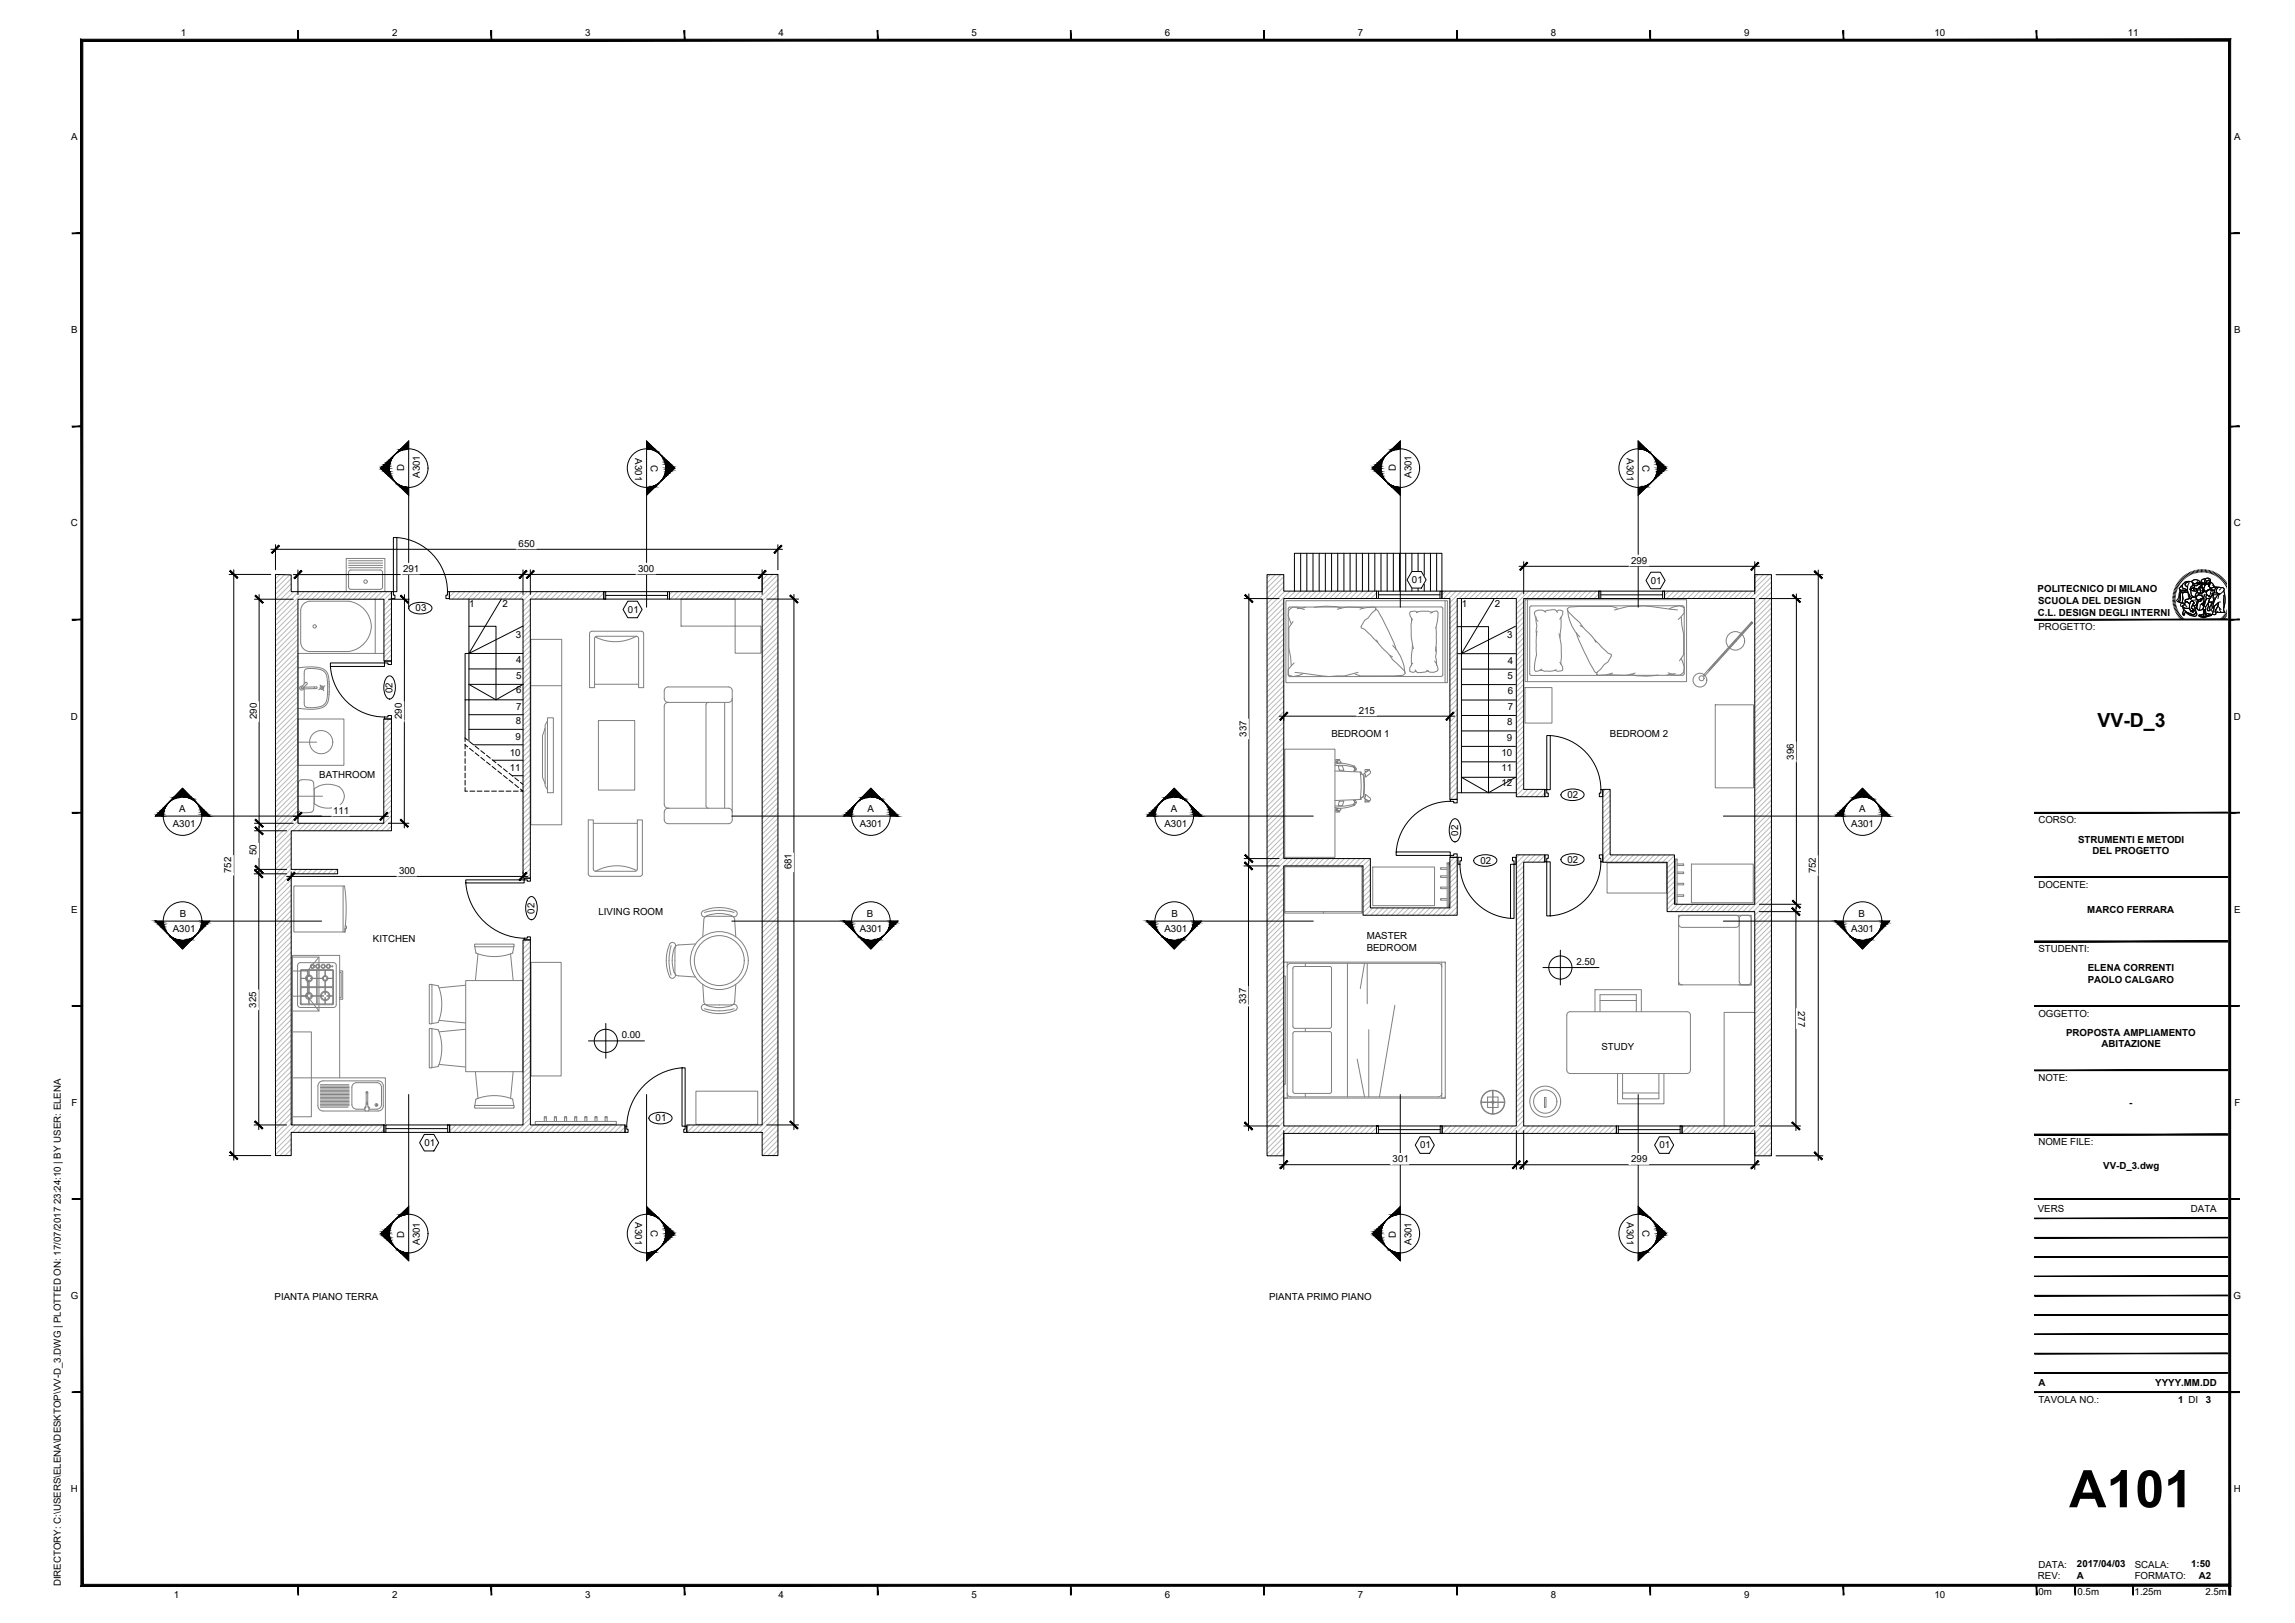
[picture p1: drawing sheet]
<svg xmlns="http://www.w3.org/2000/svg" width="594mm" height="420mm" viewBox="0 0 594 420" stroke-linecap="round" stroke-linejoin="round" font-family="sans-serif">
<defs><g id="words">
<text font-size="13.4" x="535.6" y="390.2">A101</text>
<text font-size="5" x="542.9" y="188.1">VV-D_3</text>
<g font-size="2.5">
<text x="46.8" y="9.2">1</text>
<text x="101.5" y="9.2">2</text>
<text x="151.5" y="9.2">3</text>
<text x="201.5" y="9.2">4</text>
<text x="251.5" y="9.2">5</text>
<text x="301.5" y="9.2">6</text>
<text x="351.5" y="9.2">7</text>
<text x="401.5" y="9.2">8</text>
<text x="451.5" y="9.2">9</text>
<text x="500.8" y="9.2">10</text>
<text x="550.8" y="9.2">11</text>
<text x="18.4" y="36.3">A</text>
<text x="578.3" y="36.3">A</text>
<text x="18.4" y="86.3">B</text>
<text x="578.3" y="86.3">B</text>
<text x="164.4" y="118.7" transform="rotate(90 164.4 118.7)">A301</text>
<text x="421.1" y="118.7" transform="rotate(90 421.1 118.7)">A301</text>
<text x="104.6" y="122" transform="rotate(-90 104.6 122)">D</text>
<text x="108.7" y="123.7" transform="rotate(-90 108.7 123.7)">A301</text>
<text x="168.5" y="120.3" transform="rotate(90 168.5 120.3)">C</text>
<text x="361.3" y="122" transform="rotate(-90 361.3 122)">D</text>
<text x="365.4" y="123.7" transform="rotate(-90 365.4 123.7)">A301</text>
<text x="425.2" y="120.3" transform="rotate(90 425.2 120.3)">C</text>
<text x="18.4" y="136.3">C</text>
<text x="578.2" y="136.3">C</text>
<text x="134.2" y="141.6">650</text>
<text x="104.3" y="148.1">291</text>
<text x="165.2" y="148.1">300</text>
<text x="422.2" y="146">299</text>
<text x="365.5" y="151">01</text>
<text x="427.4" y="151.1">01</text>
<text x="527.5" y="153.3">POLITECNICO DI MILANO</text>
<text x="107.6" y="158.2">03</text>
<text x="121.5" y="157.2">1</text>
<text x="130" y="157.2">2</text>
<text x="162.5" y="158.6">01</text>
<text x="378.4" y="157.2">1</text>
<text x="387" y="157.3">2</text>
<text x="527.5" y="159.4">C.L. DESIGN DEGLI INTERNI</text>
<text x="527.6" y="156.4">SCUOLA DEL DESIGN</text>
<text x="133.5" y="165.1">3</text>
<text x="390.2" y="165.2">3</text>
<text x="527.6" y="163.2">PROGETTO:</text>
<text x="133.6" y="171.7">4</text>
<text x="390.3" y="171.8">4</text>
<text x="101.6" y="179.4" transform="rotate(-90 101.6 179.4)">02</text>
<text x="133.6" y="175.8">5</text>
<text x="133.6" y="179.5">6</text>
<text x="390.2" y="175.9">5</text>
<text x="390.3" y="179.6">6</text>
<text x="133.7" y="183.7">7</text>
<text x="351.7" y="184.8">215</text>
<text x="390.3" y="183.8">7</text>
<text x="18.4" y="186.3">D</text>
<text x="66.4" y="186.2" transform="rotate(-90 66.4 186.2)">290</text>
<text x="104" y="186.2" transform="rotate(-90 104 186.2)">290</text>
<text x="133.4" y="191.7">9</text>
<text x="133.5" y="187.5">8</text>
<text x="322.6" y="190.7" transform="rotate(-90 322.6 190.7)">337</text>
<text x="344.6" y="190.7">BEDROOM 1</text>
<text x="390.1" y="191.7">9</text>
<text x="390.2" y="187.6">8</text>
<text x="416.7" y="190.7">BEDROOM 2</text>
<text x="578.2" y="186.3">D</text>
<text x="132" y="195.7">10</text>
<text x="388.6" y="195.7">10</text>
<text x="464.4" y="196.6" transform="rotate(-90 464.4 196.6)">396</text>
<text x="82.6" y="201.3">BATHROOM</text>
<text x="132" y="199.7">11</text>
<text x="388.6" y="199.7">11</text>
<text x="388.6" y="203.4">12</text>
<text x="405.8" y="206.6" transform="rotate(-1 405.8 206.6)">02</text>
<text x="44.7" y="214.2">A301</text>
<text x="46.4" y="210.1">A</text>
<text x="86.2" y="210.7">111</text>
<text x="222.5" y="214.2">A301</text>
<text x="224.6" y="210.1">A</text>
<text x="301.4" y="214.2">A301</text>
<text x="303.1" y="210.1">A</text>
<text x="479.2" y="214.2">A301</text>
<text x="481.3" y="210.1">A</text>
<text x="527.6" y="213.2">CORSO:</text>
<text x="66.4" y="221.5" transform="rotate(-90 66.4 221.5)">50</text>
<text x="377.4" y="216.3" transform="rotate(-90 377.4 216.3)">02</text>
<text x="537.9" y="218.1">STRUMENTI E METODI</text>
<text x="541.7" y="221.1">DEL PROGETTO</text>
<text x="59.9" y="226" transform="rotate(-90 59.9 226)">752</text>
<text x="103.3" y="226.3">300</text>
<text x="204.9" y="225.1" transform="rotate(-90 204.9 225.1)">681</text>
<text x="383.3" y="223.6" transform="rotate(-1 383.3 223.6)">02</text>
<text x="405.8" y="223.3" transform="rotate(-1 405.8 223.3)">02</text>
<text x="470" y="226.1" transform="rotate(-90 470 226.1)">752</text>
<text x="527.6" y="229.9">DOCENTE:</text>
<text x="18.4" y="236.3">E</text>
<text x="46.6" y="237.3">B</text>
<text x="138.4" y="236.6" transform="rotate(-90 138.4 236.6)">02</text>
<text x="154.9" y="236.8">LIVING ROOM</text>
<text x="224.4" y="237.3">B</text>
<text x="303.3" y="237.3">B</text>
<text x="481.1" y="237.3">B</text>
<text x="540.3" y="236.3">MARCO FERRARA</text>
<text x="578.3" y="236.3">E</text>
<text x="44.7" y="241.4">A301</text>
<text x="96.5" y="243.9">KITCHEN</text>
<text x="222.5" y="241.4">A301</text>
<text x="301.4" y="241.4">A301</text>
<text x="353.8" y="243.2">MASTER</text>
<text x="479.2" y="241.4">A301</text>
<text x="353.8" y="246.2">BEDROOM</text>
<text x="408" y="249.8">2.50</text>
<text x="527.6" y="246.5">STUDENTI:</text>
<text x="540.5" y="251.5">ELENA CORRENTI</text>
<text x="540.4" y="254.5">PAOLO CALGARO</text>
<text x="66.3" y="260.8" transform="rotate(-90 66.3 260.8)">325</text>
<text x="322.5" y="259.9" transform="rotate(-90 322.5 259.9)">337</text>
<text x="465.5" y="261.7" transform="rotate(90 465.5 261.7)">277</text>
<text x="527.6" y="263.2">OGGETTO:</text>
<text x="160.9" y="268.8">0.00</text>
<text x="534.8" y="268.1">PROPOSTA AMPLIAMENTO</text>
<text x="414.5" y="271.7">STUDY</text>
<text x="544" y="271.1">ABITAZIONE</text>
<text x="527.6" y="279.8">NOTE:</text>
<text x="18.5" y="286.3">F</text>
<text x="551.2" y="286.3">-</text>
<text x="578.4" y="286.3">F</text>
<text x="169.7" y="290.2">01</text>
<text x="109.9" y="296.7">01</text>
<text x="367.6" y="297.3">01</text>
<text x="429.6" y="297.3">01</text>
<text x="527.6" y="296.5">NOME FILE:</text>
<text x="360.5" y="300.9">301</text>
<text x="422.3" y="300.9">299</text>
<text x="544.5" y="302.7">VV-D_3.dwg</text>
<text x="164.4" y="316.5" transform="rotate(90 164.4 316.5)">A301</text>
<text x="421.1" y="316.5" transform="rotate(90 421.1 316.5)">A301</text>
<text x="527.5" y="313.8">VERS</text>
<text x="567.1" y="313.8">DATA</text>
<text x="104.6" y="320.4" transform="rotate(-90 104.6 320.4)">D</text>
<text x="108.7" y="322.3" transform="rotate(-90 108.7 322.3)">A301</text>
<text x="168.5" y="318.4" transform="rotate(90 168.5 318.4)">C</text>
<text x="361.3" y="320.4" transform="rotate(-90 361.3 320.4)">D</text>
<text x="365.4" y="322.3" transform="rotate(-90 365.4 322.3)">A301</text>
<text x="425.2" y="318.4" transform="rotate(90 425.2 318.4)">C</text>
<text x="18.3" y="336.3">G</text>
<text x="71.1" y="336.4">PIANTA PIANO TERRA</text>
<text x="328.5" y="336.4">PIANTA PRIMO PIANO</text>
<text x="578.2" y="336.3">G</text>
<text x="527.6" y="358.8">A</text>
<text x="557.9" y="358.8">YYYY.MM.DD</text>
<text x="527.6" y="363.3">TAVOLA NO.:</text>
<text x="563.8" y="363.3">1 DI</text>
<text x="571" y="363.3">3</text>
<text x="18.4" y="386.3">H</text>
<text x="578.2" y="386.3">H</text>
<text x="527.6" y="405.9">DATA:</text>
<text x="537.6" y="405.8">2017/04/03</text>
<text x="552.6" y="405.8">SCALA:</text>
<text x="567.2" y="405.8">1:50</text>
<text x="15.7" y="410.6" transform="rotate(-90 15.7 410.6)">DIRECTORY: C:\USERS\ELENA\DESKTOP\VV-D_3.DWG | PLOTTED ON: 17/07/2017 23:24:10 | BY USER: ELENA</text>
<text x="45" y="413.8">1</text>
<text x="101.5" y="413.8">2</text>
<text x="151.5" y="413.8">3</text>
<text x="201.5" y="413.8">4</text>
<text x="251.5" y="413.8">5</text>
<text x="301.5" y="413.8">6</text>
<text x="351.5" y="413.8">7</text>
<text x="401.5" y="413.8">8</text>
<text x="451.5" y="413.8">9</text>
<text x="500.8" y="413.8">10</text>
<text x="527.5" y="408.8">REV:</text>
<text x="527.7" y="412.9">0m</text>
<text x="537.6" y="408.8">A</text>
<text x="537.8" y="412.9">0.5m</text>
<text x="552.6" y="412.9">1.25m</text>
<text x="552.6" y="408.8">FORMATO:</text>
<text x="569.1" y="408.8">A2</text>
<text x="570.9" y="412.9">2.5m</text>
</g>
</g></defs>
<!-- layer: campitura -->
<g fill="none" stroke="#bababa" stroke-width=".26">
<path d="M72.4 148.7l-1.1 1.1M73.7 148.8l-2.4 2.4M75 148.8l-3.7 3.7M75.4 152.5l-4.1 4M75.4 151.1l-4.1 4.1M75.4 149.8l-4.1 4.1M76 153.2l-4.7 4.7M77.1 158.8l-5.8 5.8M77.1 157.4l-5.8 5.9M77.1 156.1l-5.8 5.8M77.4 153.2l-6.1 6M78.7 153.2l-7.4 7.4"/>
<path d="M80 153.2l-1.9 1.9M81.4 153.2l-2 1.9M82.7 153.2l-1.9 1.9M84.1 153.2l-2 1.9M85.4 153.2l-1.9 1.9M86.8 153.2l-2 1.9M88.1 153.2l-2 1.9M89.5 153.2l-2 1.9M90.8 153.2l-2 1.9M92.1 153.2l-1.9 1.9M93.5 153.2l-2 1.9M94.8 153.2l-1.9 1.9"/>
<path d="M96.2 153.2l-2 1.9M97.5 153.2l-1.9 1.9M98.9 153.2l-2 1.9M100.2 153.2l-2 1.9M101.3 158.8l-1.9 1.9M101.3 157.4l-1.9 2M101.3 156.1l-1.9 1.9M101.3 154.7l-1.9 2M101.3 153.4l-1.9 1.9M117.7 153.2l-1.4 1.3M119 153.2l-1.9 1.9M120.4 153.2l-2 1.9"/>
<path d="M121.7 153.2l-1.9 1.9M123 153.2l-1.9 1.9M124.4 153.2l-1.9 1.9M125.7 153.2l-1.9 1.9M127.1 153.2l-1.9 1.9M128.4 153.2l-1.9 1.9M129.8 153.2l-2 1.9M131.1 153.2l-1.9 1.9M132.4 153.2l-1.9 1.9M133.8 153.2l-1.9 1.9M135.1 153.2l-1.9 1.9M136.5 153.2l-1.9 1.9"/>
<path d="M137.3 159.1l-1.9 1.9M137.3 157.7l-1.9 1.9M137.3 156.4l-1.9 1.9M137.8 153.2l-2.4 2.4M139.2 153.2l-3.8 3.7M140.5 153.2l-1.9 1.9M141.9 153.2l-2 1.9M143.2 153.2l-1.9 1.9M144.5 153.2l-1.9 1.9M145.9 153.2l-1.9 1.9M147.2 153.2l-1.9 1.9M148.6 153.2l-2 1.9"/>
<path d="M149.9 153.2l-1.9 1.9M151.3 153.2l-2 1.9M152.6 153.2l-1.9 1.9M153.9 153.2l-1.9 1.9M155.3 153.2l-1.9 1.9M156.3 154.8l-.2 .3M156.3 153.5l-1.6 1.6M174.1 153.2l-.8 .8M175.4 153.2l-1.9 1.9M176.8 153.2l-1.9 1.9M178.1 153.2l-1.9 1.9M179.5 153.2l-1.9 1.9"/>
<path d="M180.8 153.2l-1.9 1.9M182.2 153.2l-2 1.9M183.5 153.2l-1.9 1.9M184.8 153.2l-1.9 1.9M186.2 153.2l-1.9 1.9M187.5 153.2l-1.9 1.9M188.9 153.2l-1.9 1.9M190.2 153.2l-1.9 1.9M191.6 153.2l-2 1.9M192.9 153.2l-1.9 1.9M194.3 153.2l-2 1.9M195.6 153.2l-1.9 1.9"/>
<path d="M196.9 153.2l-1.9 1.9M197.4 148.7l-.1 .1M198.7 148.7l-1.4 1.4M200.1 148.7l-2.8 2.8M201.4 159.5l-4.1 4.1M201.4 158.1l-4.1 4.1M201.4 156.8l-4.1 4.1M201.4 155.5l-4.1 4M201.4 154.1l-4.1 4.1M201.4 152.8l-4.1 4M201.4 151.4l-4.1 4.1M201.4 150.1l-5 5"/>
<path d="M201.4 148.7l-4.1 4.1M328.8 148.8l-.8 .8M330.2 148.8l-2.2 2.1M331.5 148.8l-3.5 3.5M332.3 158.7l-4.3 4.3M332.3 157.4l-4.3 4.3M332.3 156l-4.3 4.3M332.3 152l-4.3 4.3M332.3 150.6l-4.3 4.4M332.3 149.3l-4.3 4.3M332.6 153l-4.6 4.6M334 153l-6 6"/>
<path d="M335.3 153l-1.9 1.9M336.6 153l-1.9 1.9M338 153l-1.9 1.9M339.3 153l-1.9 1.9M340.7 153l-2 1.9M342 153l-1.9 1.9M343.4 153l-2 1.9M344.7 153l-1.9 1.9M346 153l-1.9 1.9M347.4 153l-1.9 1.9M348.7 153l-1.9 1.9M350.1 153l-1.9 1.9"/>
<path d="M351.4 153l-1.9 1.9M352.8 153l-2 1.9M354.1 153l-1.9 1.9M355.4 153l-1.9 1.9M356.3 154.8l-.1 .1M356.3 153.5l-1.4 1.4M374.3 153l-1.1 1M375.6 153l-1.9 1.9M376.9 153l-1.9 1.9M377.2 159.5l-1.9 1.9M377.2 158.1l-1.9 1.9M377.2 156.8l-1.9 1.9"/>
<path d="M377.2 155.4l-1.9 1.9M378.3 153l-3 3M379.6 153l-1.9 1.9M381 153l-1.9 1.9M382.3 153l-1.9 1.9M383.7 153l-2 1.9M385 153l-1.9 1.9M386.4 153l-2 1.9M387.7 153l-1.9 1.9M389 153l-1.9 1.9M390.4 153l-1.9 1.9M391.7 153l-1.9 1.9"/>
<path d="M393.1 153l-2 1.9M394.4 159.7l-1.9 1.9M394.4 158.4l-1.9 1.9M394.4 157l-1.9 2M394.4 155.7l-1.9 1.9M394.4 153l-1.9 1.9M395.8 153l-3.3 3.3M397.1 153l-1.9 1.9M398.4 153l-1.9 1.9M399.8 153l-1.9 1.9M401.1 153l-1.9 1.9M402.5 153l-1.9 1.9"/>
<path d="M403.8 153l-1.9 1.9M405.2 153l-2 1.9M406.5 153l-1.9 1.9M407.8 153l-1.9 1.9M409.2 153l-1.9 1.9M410.5 153l-1.9 1.9M411.9 153l-1.9 1.9M413.2 153l-1.9 1.9M413.9 153.7l-1.2 1.2M432 153l-1.1 1.2M433.4 153l-1.9 1.9M434.7 153l-1.9 1.9"/>
<path d="M436.1 153l-2 1.9M437.4 153l-1.9 1.9M438.7 153l-1.9 1.9M440.1 153l-1.9 1.9M441.4 153l-1.9 1.9M442.8 153l-1.9 1.9M444.1 153l-1.9 1.9M445.5 153l-1.9 1.9M446.8 153l-1.9 1.9M448.2 153l-2 1.9M449.5 153l-1.9 1.9M450.8 153l-1.9 1.9"/>
<path d="M452.2 153l-1.9 1.9M453.5 153l-1.9 1.9M455.1 148.8l-.9 .8M456.4 148.8l-2.2 2.2M457.8 148.8l-3.6 3.5M458.6 158.8l-4.4 4.3M458.6 157.4l-4.4 4.3M458.6 156.1l-4.4 4.3M458.6 154.7l-4.4 4.3M458.6 153.4l-4.4 4.3M458.6 152l-4.4 4.4M458.6 150.7l-4.4 4.3"/>
<path d="M458.6 149.3l-5.6 5.6M77.1 178.9l-5.8 5.8M77.1 177.6l-5.8 5.8M77.1 176.2l-5.8 5.9M77.1 174.9l-5.8 5.8M77.1 173.6l-5.8 5.8M77.1 172.2l-5.8 5.8M77.1 170.9l-5.8 5.8M77.1 169.5l-5.8 5.8M77.1 168.2l-5.8 5.8M77.1 166.8l-5.8 5.9M77.1 165.5l-5.8 5.8"/>
<path d="M77.1 164.2l-5.8 5.8M77.1 162.8l-5.8 5.8M77.1 161.5l-5.8 5.8M77.1 160.1l-5.8 5.8M101.3 170.9l-.3 .2M101.3 169.5l-1.6 1.6M101.3 168.2l-1.9 1.9M101.3 166.8l-1.9 2M101.3 165.5l-1.9 1.9M101.3 164.1l-1.9 2M101.3 162.8l-1.9 1.9M101.3 161.4l-1.9 2"/>
<path d="M101.3 160.1l-1.9 1.9M137.3 179.2l-1.9 1.9M137.3 177.9l-1.9 1.9M137.3 176.5l-1.9 1.9M137.3 175.2l-1.9 1.9M137.3 173.9l-1.9 1.9M137.3 172.5l-1.9 1.9M137.3 171.2l-1.9 1.9M137.3 169.8l-1.9 1.9M137.3 168.5l-1.9 1.9M137.3 167.1l-1.9 1.9M137.3 165.8l-1.9 1.9"/>
<path d="M137.3 164.4l-1.9 2M137.3 163.1l-1.9 1.9M137.3 161.8l-1.9 1.9M137.3 160.4l-1.9 1.9M201.4 179.6l-4.1 4.1M201.4 178.3l-4.1 4.1M201.4 176.9l-4.1 4.1M201.4 175.6l-4.1 4.1M201.4 174.3l-4.1 4M201.4 172.9l-4.1 4.1M201.4 171.6l-4.1 4.1M201.4 170.2l-4.1 4.1"/>
<path d="M201.4 168.9l-4.1 4.1M201.4 167.5l-4.1 4.1M201.4 166.2l-4.1 4.1M201.4 164.9l-4.1 4M201.4 163.5l-4.1 4.1M201.4 162.2l-4.1 4M201.4 160.8l-4.1 4.1M332.3 178.9l-4.3 4.3M332.3 177.5l-4.3 4.3M332.3 176.2l-4.3 4.3M332.3 174.8l-4.3 4.3M332.3 173.5l-4.3 4.3"/>
<path d="M332.3 172.1l-4.3 4.3M332.3 170.8l-4.3 4.3M332.3 169.4l-4.3 4.4M332.3 168.1l-4.3 4.3M332.3 166.8l-4.3 4.3M332.3 165.4l-4.3 4.3M332.3 164.1l-4.3 4.3M332.3 162.7l-4.3 4.4M332.3 161.4l-4.3 4.3M332.3 160l-4.3 4.4M377.2 179.6l-1.9 1.9M377.2 178.3l-1.9 1.9"/>
<path d="M377.2 176.9l-1.9 1.9M377.2 175.6l-1.9 1.9M377.2 174.3l-1.9 1.9M377.2 172.9l-1.9 1.9M377.2 171.6l-1.9 1.9M377.2 170.2l-1.9 1.9M377.2 168.9l-1.9 1.9M377.2 167.5l-1.9 1.9M377.2 166.2l-1.9 1.9M377.2 164.8l-1.9 2M377.2 163.5l-1.9 1.9M377.2 162.2l-1.9 1.9"/>
<path d="M377.2 160.8l-1.9 1.9M394.4 179.9l-1.9 1.9M394.4 178.6l-1.9 1.8M394.4 177.2l-1.9 1.9M394.4 175.9l-1.9 1.9M394.4 174.5l-1.9 1.9M394.4 173.2l-1.9 1.9M394.4 171.8l-1.9 1.9M394.4 170.5l-1.9 1.9M394.4 169.1l-1.9 2M394.4 167.8l-1.9 1.9M394.4 166.5l-1.9 1.9"/>
<path d="M394.4 165.1l-1.9 1.9M394.4 163.8l-1.9 1.9M394.4 162.4l-1.9 1.9M394.4 161.1l-1.9 1.9M458.6 178.9l-4.4 4.3M458.6 177.6l-4.4 4.3M458.6 176.2l-4.4 4.3M458.6 174.9l-4.4 4.3M458.6 173.5l-4.4 4.4M458.6 172.2l-4.4 4.3M458.6 170.8l-4.4 4.4M458.6 169.5l-4.4 4.3"/>
<path d="M458.6 168.2l-4.4 4.3M458.6 166.8l-4.4 4.3M458.6 165.5l-4.4 4.3M458.6 164.1l-4.4 4.3M458.6 162.8l-4.4 4.3M458.6 161.4l-4.4 4.4M458.6 160.1l-4.4 4.3M77.1 199.1l-5.8 5.8M77.1 197.7l-5.8 5.9M77.1 196.4l-5.8 5.8M77.1 195.1l-5.8 5.8M77.1 193.7l-5.8 5.8"/>
<path d="M77.1 192.4l-5.8 5.8M77.1 191l-5.8 5.8M77.1 189.7l-5.8 5.8M77.1 188.3l-5.8 5.9M77.1 187l-5.8 5.8M77.1 185.6l-5.8 5.9M77.1 184.3l-5.8 5.8M77.1 183l-5.8 5.8M77.1 181.6l-5.8 5.8M77.1 180.3l-5.8 5.8M99.5 186.1l-.2 .2M100.8 186.1l-1.5 1.5"/>
<path d="M101.3 199.1l-2 1.9M101.3 197.7l-2 2M101.3 196.4l-2 2M101.3 195l-2 2M101.3 193.7l-2 2M101.3 192.3l-2 2M101.3 191l-2 2M101.3 189.7l-2 1.9M101.3 188.3l-2 2M101.3 187l-2 2M137.3 199.4l-1.9 1.9M137.3 198l-1.9 1.9"/>
<path d="M137.3 196.7l-1.9 1.9M137.3 195.4l-1.9 1.8M137.3 194l-1.9 1.9M137.3 192.7l-1.9 1.9M137.3 191.3l-1.9 1.9M137.3 190l-1.9 1.9M137.3 188.6l-1.9 1.9M137.3 187.3l-1.9 1.9M137.3 185.9l-1.9 1.9M137.3 184.6l-1.9 1.9M137.3 183.3l-1.9 1.9M137.3 181.9l-1.9 1.9"/>
<path d="M137.3 180.6l-1.9 1.9M201.4 199.8l-4.1 4.1M201.4 198.4l-4.1 4.1M201.4 197.1l-4.1 4.1M201.4 195.8l-4.1 4M201.4 194.4l-4.1 4.1M201.4 193.1l-4.1 4M201.4 191.7l-4.1 4.1M201.4 190.4l-4.1 4.1M201.4 189l-4.1 4.1M201.4 187.7l-4.1 4.1M201.4 186.4l-4.1 4"/>
<path d="M201.4 185l-4.1 4.1M201.4 183.7l-4.1 4M201.4 182.3l-4.1 4.1M201.4 181l-4.1 4.1M332.3 199l-4.3 4.3M332.3 197.7l-4.3 4.3M332.3 196.3l-4.3 4.3M332.3 195l-4.3 4.3M332.3 193.6l-4.3 4.4M332.3 192.3l-4.3 4.3M332.3 190.9l-4.3 4.4M332.3 189.6l-4.3 4.3"/>
<path d="M332.3 188.3l-4.3 4.3M332.3 186.9l-4.3 4.3M332.3 185.6l-4.3 4.3M332.3 184.2l-4.3 4.3M332.3 182.9l-4.3 4.3M332.3 181.5l-4.3 4.4M332.3 180.2l-4.3 4.3M377.2 199.8l-1.9 1.9M377.2 198.4l-1.9 1.9M377.2 197.1l-1.9 1.9M377.2 195.8l-1.9 1.9M377.2 194.4l-1.9 1.9"/>
<path d="M377.2 193.1l-1.9 1.9M377.2 191.7l-1.9 1.9M377.2 190.4l-1.9 1.9M377.2 189l-1.9 1.9M377.2 187.7l-1.9 1.9M377.2 186.3l-1.9 1.9M377.2 185l-1.9 1.9M377.2 183.7l-1.9 1.9M377.2 182.3l-1.9 1.9M377.2 181l-1.9 1.9M394.4 198.7l-1.9 1.9M394.4 197.4l-1.9 1.9"/>
<path d="M394.4 196l-1.9 1.9M394.4 194.7l-1.9 1.9M394.4 192l-1.9 1.9M394.4 193.3l-1.9 1.9M394.4 190.6l-1.9 1.9M394.4 189.3l-1.9 1.9M394.4 188l-1.9 1.9M394.4 186.6l-1.9 1.9M394.4 185.3l-1.9 1.9M394.4 183.9l-1.9 1.9M394.4 182.6l-1.9 1.9M394.4 181.2l-1.9 1.9"/>
<path d="M458.6 199.1l-4.4 4.3M458.6 197.7l-4.4 4.3M458.6 196.4l-4.4 4.3M458.6 195l-4.4 4.4M458.6 193.7l-4.4 4.3M458.6 192.3l-4.4 4.4M458.6 191l-4.4 4.3M458.6 189.7l-4.4 4.3M458.6 188.3l-4.4 4.3M458.6 187l-4.4 4.3M458.6 185.6l-4.4 4.3M458.6 184.3l-4.4 4.3"/>
<path d="M458.6 182.9l-4.4 4.4M458.6 181.6l-4.4 4.3M458.6 180.2l-4.4 4.4M75.4 219.6l-4.1 4.1M75.4 218.3l-4.1 4.1M75.4 216.9l-4.1 4.1M75.4 215.6l-4.1 4.1M77.1 212.5l-5.8 5.8M77.1 211.2l-5.8 5.8M77.1 209.8l-5.8 5.8M77.1 208.5l-5.8 5.8M77.1 207.1l-5.8 5.9"/>
<path d="M77.1 205.8l-5.8 5.8M77.1 204.5l-5.8 5.8M77.1 203.1l-5.8 5.8M77.1 201.8l-5.8 5.8M77.1 200.4l-5.8 5.8M77.9 213.1l-2 2M79.2 213.1l-1.9 2M80.5 213.1l-1.9 2M81.9 213.1l-2 2M83.2 213.1l-1.9 2M84.6 213.1l-2 2M85.9 213.1l-1.9 2"/>
<path d="M87.3 213.1l-2 2M88.6 213.1l-1.9 2M90 213.1l-2 2M91.3 213.1l-1.9 2M92.6 213.1l-1.9 2M94 213.1l-2 2M95.3 213.1l-1.9 2M96.7 213.1l-2 2M98 213.1l-1.9 2M101.3 213.8l-1.2 1.3M101.3 212.5l-2.5 2.6M101.3 211.2l-3.9 3.9"/>
<path d="M101.3 209.8l-2 2M101.3 208.5l-2 2M101.3 207.1l-2 2M101.3 205.8l-2 2M101.3 204.4l-2 2M101.3 203.1l-2 2M101.3 201.8l-2 1.9M101.3 200.4l-2 2M137.3 219.5l-1.9 1.9M137.3 218.2l-1.9 1.9M137.3 216.8l-1.9 1.9M137.3 215.5l-1.9 1.9"/>
<path d="M137.3 214.2l-1.9 1.9M137.3 212.8l-1.9 1.9M137.3 211.5l-1.9 1.9M137.3 210.1l-1.9 1.9M137.3 208.8l-1.9 1.9M137.3 207.4l-1.9 1.9M137.3 206.1l-1.9 1.9M137.3 204.7l-1.9 2M137.3 203.4l-1.9 1.9M137.3 202.1l-1.9 1.9M137.3 200.7l-1.9 1.9M201.4 219.9l-4.1 4.1"/>
<path d="M201.4 218.6l-4.1 4.1M201.4 217.2l-4.1 4.1M201.4 215.9l-4.1 4.1M201.4 214.6l-4.1 4M201.4 213.2l-4.1 4.1M201.4 211.9l-4.1 4.1M201.4 210.5l-4.1 4.1M201.4 209.2l-4.1 4.1M201.4 207.8l-4.1 4.1M201.4 206.5l-4.1 4.1M201.4 205.2l-4.1 4M201.4 203.8l-4.1 4.1"/>
<path d="M201.4 202.5l-4.1 4.1M201.4 201.1l-4.1 4.1M332.3 219.2l-4.3 4.3M332.3 217.8l-4.3 4.3M332.3 216.5l-4.3 4.3M332.3 215.1l-4.3 4.3M332.3 213.8l-4.3 4.3M332.3 212.4l-4.3 4.4M332.3 211.1l-4.3 4.3M332.3 209.8l-4.3 4.3M332.3 208.4l-4.3 4.3M332.3 207.1l-4.3 4.3"/>
<path d="M332.3 205.7l-4.3 4.3M332.3 204.4l-4.3 4.3M332.3 203l-4.3 4.4M332.3 201.7l-4.3 4.3M332.3 200.3l-4.3 4.4M377.2 206.5l-.4 .5M377.2 205.2l-1.8 1.8M377.2 203.8l-1.9 1.9M377.2 202.5l-1.9 1.9M377.2 201.1l-1.9 1.9M394.4 201.4l-1.9 1.9M394.4 200l-1.9 2"/>
<path d="M394.4 204.1l-1.9 1.9M394.4 202.7l-1.9 1.9M395.5 204.4l-1.9 1.9M396.8 204.4l-1.9 1.9M398.2 204.4l-1.9 1.9M399.5 204.4l-1.9 1.9M399.9 205.3l-.9 1M415.6 204.4l-.7 .7M416.8 219.3l-1.9 1.9M416.8 218l-1.9 1.9M416.8 216.6l-1.9 1.9M416.8 215.3l-1.9 1.9"/>
<path d="M416.8 213.9l-1.9 2M416.8 212.6l-1.9 1.9M416.8 211.3l-1.9 1.9M416.8 209.9l-1.9 1.9M416.8 208.6l-1.9 1.9M416.8 207.2l-1.9 1.9M416.8 205.9l-1.9 1.9M416.8 204.5l-1.9 1.9M458.6 219.2l-4.4 4.3M458.6 217.9l-4.4 4.3M458.6 216.5l-4.4 4.3M458.6 215.2l-4.4 4.3"/>
<path d="M458.6 213.8l-4.4 4.4M458.6 212.5l-4.4 4.3M458.6 211.2l-4.4 4.3M458.6 209.8l-4.4 4.3M458.6 208.5l-4.4 4.3M458.6 207.1l-4.4 4.3M458.6 205.8l-4.4 4.3M458.6 204.4l-4.4 4.3M458.6 203.1l-4.4 4.3M458.6 201.7l-4.4 4.4M458.6 200.4l-4.4 4.3M75.4 239.8l-4.1 4.1"/>
<path d="M75.4 238.4l-4.1 4.1M75.4 237.1l-4.1 4.1M75.4 235.8l-4.1 4M75.4 234.4l-4.1 4.1M75.4 233.1l-4.1 4M75.4 231.7l-4.1 4.1M75.4 230.4l-4.1 4.1M75.4 229l-4.1 4.1M75.4 227.7l-4.1 4.1M75.4 226.3l-4.1 4.1M75.4 225l-4.1 4.1M75.4 223.7l-4.1 4"/>
<path d="M75.4 222.3l-4.1 4.1M75.4 221l-4.1 4.1M76.7 225.1l-1.2 1.1M78 225.1l-1.1 1.1M79.4 225.1l-1.2 1.1M80.7 225.1l-1.1 1.1M82 225.1l-1.1 1.1M83.4 225.1l-1.2 1.1M84.7 225.1l-1.1 1.1M86.1 225.1l-1.2 1.1M87.4 225.1l-1.1 1.1M137.3 226.3l-1.1 1"/>
<path d="M137.3 224.9l-1.9 1.9M137.3 223.6l-1.9 1.9M137.3 222.2l-1.9 1.9M137.3 220.9l-1.9 1.9M201.4 238.8l-4.1 4M201.4 237.4l-4.1 4.1M201.4 236.1l-4.1 4M201.4 234.7l-4.1 4.1M201.4 233.4l-4.1 4.1M201.4 232l-4.1 4.1M201.4 230.7l-4.1 4.1M201.4 229.3l-4.1 4.1"/>
<path d="M201.4 228l-4.1 4.1M201.4 226.7l-4.1 4M201.4 225.3l-4.1 4.1M201.4 224l-4.1 4.1M201.4 222.6l-4.1 4.1M201.4 221.3l-4.1 4.1M332.3 239.3l-4.3 4.3M332.3 238l-4.3 4.3M332.3 236.6l-4.3 4.3M332.3 235.3l-4.3 4.3M332.3 233.9l-4.3 4.4M332.3 232.6l-4.3 4.3"/>
<path d="M332.3 231.2l-4.3 4.4M332.3 229.9l-4.3 4.3M332.3 228.6l-4.3 4.3M332.3 227.2l-4.3 4.3M332.3 225.9l-4.3 4.3M332.3 224.5l-4.3 4.4M332.3 221.8l-4.3 4.4M332.3 220.5l-4.3 4.3M333.2 222.3l-5.2 5.2M334.6 222.3l-1.9 1.9M335.9 222.3l-1.9 1.9M337.3 222.3l-1.9 1.9"/>
<path d="M338.6 222.3l-1.9 1.9M340 222.3l-1.9 1.9M341.3 222.3l-1.9 1.9M342.6 222.3l-1.9 1.9M344 222.3l-1.9 1.9M345.3 222.3l-1.9 1.9M346.7 222.3l-1.9 1.9M348 222.3l-1.9 1.9M349.4 222.3l-1.9 1.9M350.7 222.3l-1.9 1.9M352.1 222.3l-2 1.9M353.4 222.3l-1.9 1.9"/>
<path d="M354.7 234.4l-1.9 1.9M354.7 233l-1.9 1.9M354.7 231.7l-1.9 1.9M354.7 230.3l-1.9 1.9M354.7 229l-1.9 1.9M354.7 227.7l-1.9 1.8M354.7 226.3l-1.9 1.9M354.7 225l-1.9 1.9M354.7 223.6l-1.9 1.9M354.7 222.3l-1.9 1.9M355.4 235l-1.9 1.9M356.7 235l-1.9 1.9"/>
<path d="M358.1 235l-1.9 1.9M359.4 235l-1.9 1.9M360.8 235l-1.9 1.9M362.1 235l-1.9 1.9M363.5 235l-1.9 1.9M364.8 235l-1.9 1.9M366.1 235l-1.9 1.9M367.5 235l-1.9 1.9M368.8 235l-1.9 1.9M370.2 235l-1.9 1.9M371.5 235l-1.9 1.9M372.9 235l-1.9 1.9"/>
<path d="M374.2 235l-1.9 1.9M376.5 221.9l-1.2 1.3M377.2 234.7l-2.2 2.2M377.2 233.4l-3.5 3.5M377.2 230.7l-1.9 1.9M377.2 229.3l-1.9 1.9M377.2 236.1l-.9 .8M377.2 232l-1.9 1.9M377.2 228l-1.9 1.9M377.2 226.7l-1.9 1.9M377.2 225.3l-1.9 1.9M377.2 224l-1.9 1.9"/>
<path d="M377.2 222.6l-1.9 1.9M393.3 221.3l-.8 .8M394.4 229.6l-1.9 1.9M394.4 228.3l-1.9 1.9M394.4 225.6l-1.9 1.9M394.4 224.2l-1.9 1.9M394.4 239l-1.9 1.9M394.4 237.7l-1.9 1.9M394.4 236.3l-1.9 1.9M394.4 235l-1.9 1.9M394.4 233.6l-1.9 1.9M394.4 232.3l-1.9 1.9"/>
<path d="M394.4 231l-1.9 1.9M394.4 226.9l-1.9 1.9M394.7 221.3l-2.2 2.1M396 221.3l-3.5 3.5M397.3 221.3l-1.8 1.9M398.7 221.3l-1.9 1.9M399.9 222.8l-.4 .4M399.9 221.4l-1.8 1.8M416.8 220.7l-1.9 1.9M417.5 221.3l-1.9 1.9M418.8 221.3l-1.9 1.9M420.2 221.3l-1.9 1.9"/>
<path d="M421.5 221.3l-1.9 1.9M422.9 221.3l-2 1.9M424.2 221.3l-1.9 1.9M425.5 221.3l-1.9 1.9M426.9 221.3l-1.9 1.9M428.2 221.3l-1.9 1.9M429.6 221.3l-1.9 1.9M430.9 221.3l-1.9 1.9M432.3 221.3l-1.9 1.9M433.4 233.6l-1.9 1.9M433.4 232.2l-1.9 1.9M433.4 230.9l-1.9 1.9"/>
<path d="M433.4 229.5l-1.9 1.9M433.4 228.2l-1.9 1.9M433.4 226.9l-1.9 1.9M433.4 225.5l-1.9 1.9M433.4 224.2l-1.9 1.9M433.4 222.8l-1.9 1.9M433.4 221.5l-1.9 1.9M434.3 234.1l-1.9 1.9M435.6 234.1l-1.9 1.9M437 234.1l-1.9 1.9M438.3 234.1l-1.9 1.9M439.6 234.1l-1.9 1.9"/>
<path d="M441 234.1l-1.9 1.9M442.3 234.1l-1.9 1.9M443.7 234.1l-1.9 1.9M445 234.1l-1.9 1.9M446.4 234.1l-1.9 1.9M447.7 234.1l-1.9 1.9M449 234.1l-1.9 1.9M450.4 234.1l-1.9 1.9M451.7 234.1l-1.9 1.9M453.1 234.1l-1.9 1.9M458.6 239.4l-4.4 4.3M458.6 238l-4.4 4.3"/>
<path d="M458.6 236.7l-4.4 4.3M458.6 235.3l-4.4 4.4M458.6 234l-4.4 4.3M458.6 232.6l-4.4 4.4M458.6 231.3l-4.7 4.7M458.6 230l-6.1 6M458.6 228.6l-4.4 4.3M458.6 227.3l-4.4 4.3M458.6 225.9l-4.4 4.4M458.6 224.6l-4.4 4.3M458.6 223.2l-4.4 4.4M458.6 221.9l-4.4 4.3"/>
<path d="M458.6 220.6l-4.4 4.3M75.4 259.9l-4.1 4.1M75.4 258.6l-4.1 4.1M75.4 257.3l-4.1 4M75.4 255.9l-4.1 4.1M75.4 254.6l-4.1 4M75.4 253.2l-4.1 4.1M75.4 251.9l-4.1 4.1M75.4 250.5l-4.1 4.1M75.4 249.2l-4.1 4.1M75.4 247.8l-4.1 4.1M75.4 246.5l-4.1 4.1"/>
<path d="M75.4 245.2l-4.1 4M75.4 243.8l-4.1 4.1M75.4 242.5l-4.1 4.1M75.4 241.1l-4.1 4.1M136.3 243.3l-.9 1M137.3 259.8l-1.9 1.9M137.3 258.5l-1.9 1.9M137.3 257.1l-1.9 2M137.3 255.8l-1.9 1.9M137.3 254.5l-1.9 1.9M137.3 253.1l-1.9 1.9M137.3 251.8l-1.9 1.9"/>
<path d="M137.3 250.4l-1.9 1.9M137.3 249.1l-1.9 1.9M137.3 247.7l-1.9 1.9M137.3 246.4l-1.9 1.9M137.3 245.1l-1.9 1.9M137.3 243.7l-1.9 1.9M201.4 258.9l-4.1 4.1M201.4 257.6l-4.1 4M201.4 256.2l-4.1 4.1M201.4 254.9l-4.1 4M201.4 253.5l-4.1 4.1M201.4 252.2l-4.1 4.1"/>
<path d="M201.4 250.8l-4.1 4.1M201.4 249.5l-4.1 4.1M201.4 248.2l-4.1 4M201.4 246.8l-4.1 4.1M201.4 245.5l-4.1 4M201.4 244.1l-4.1 4.1M201.4 242.8l-4.1 4.1M201.4 241.4l-4.1 4.1M201.4 240.1l-4.1 4.1M332.3 258.1l-4.3 4.3M332.3 256.8l-4.3 4.3M332.3 254.1l-4.3 4.3"/>
<path d="M332.3 259.5l-4.3 4.3M332.3 255.4l-4.3 4.4M332.3 252.7l-4.3 4.4M332.3 251.4l-4.3 4.3M332.3 250.1l-4.3 4.3M332.3 248.7l-4.3 4.3M332.3 247.4l-4.3 4.3M332.3 246l-4.3 4.4M332.3 244.7l-4.3 4.3M332.3 243.3l-4.3 4.4M332.3 242l-4.3 4.3M332.3 240.7l-4.3 4.3"/>
<path d="M394.4 259.2l-1.9 1.9M394.4 257.8l-1.9 1.9M394.4 255.1l-1.9 1.9M394.4 253.8l-1.9 1.9M394.4 252.4l-1.9 2M394.4 251.1l-1.9 1.9M394.4 249.8l-1.9 1.9M394.4 248.4l-1.9 1.9M394.4 247.1l-1.9 1.9M394.4 245.7l-1.9 1.9M394.4 244.4l-1.9 1.9M394.4 256.5l-1.9 1.9"/>
<path d="M394.4 243l-1.9 1.9M394.4 241.7l-1.9 1.9M394.4 240.4l-1.9 1.9M458.6 259.5l-4.4 4.3M458.6 258.2l-4.4 4.3M458.6 256.8l-4.4 4.4M458.6 255.5l-4.4 4.3M458.6 254.1l-4.4 4.4M458.6 252.8l-4.4 4.3M458.6 251.5l-4.4 4.3M458.6 250.1l-4.4 4.3M458.6 248.8l-4.4 4.3"/>
<path d="M458.6 247.4l-4.4 4.3M458.6 246.1l-4.4 4.3M458.6 244.7l-4.4 4.4M458.6 243.4l-4.4 4.3M458.6 242.1l-4.4 4.3M458.6 240.7l-4.4 4.3M75.4 278.7l-4.1 4.1M75.4 277.4l-4.1 4.1M75.4 276.1l-4.1 4M75.4 274.7l-4.1 4.1M75.4 273.4l-4.1 4.1M75.4 272l-4.1 4.1"/>
<path d="M75.4 270.7l-4.1 4.1M75.4 269.3l-4.1 4.1M75.4 268l-4.1 4.1M75.4 266.7l-4.1 4M75.4 265.3l-4.1 4.1M75.4 264l-4.1 4M75.4 262.6l-4.1 4.1M75.4 261.3l-4.1 4.1M137.3 280l-1.9 1.9M137.3 278.6l-1.9 1.9M137.3 277.3l-1.9 1.9M137.3 276l-1.9 1.9"/>
<path d="M137.3 274.6l-1.9 1.9M137.3 273.3l-1.9 1.9M137.3 271.9l-1.9 1.9M137.3 270.6l-1.9 1.9M137.3 269.2l-1.9 1.9M137.3 267.9l-1.9 1.9M137.3 266.6l-1.9 1.8M137.3 265.2l-1.9 1.9M137.3 263.9l-1.9 1.9M137.3 262.5l-1.9 1.9M137.3 261.2l-1.9 1.9M201.4 279.1l-4.1 4"/>
<path d="M201.4 277.7l-4.1 4.1M201.4 276.4l-4.1 4.1M201.4 275l-4.1 4.1M201.4 273.7l-4.1 4.1M201.4 272.3l-4.1 4.1M201.4 271l-4.1 4.1M201.4 269.6l-4.1 4.1M201.4 268.3l-4.1 4.1M201.4 267l-4.1 4M201.4 265.6l-4.1 4.1M201.4 264.3l-4.1 4.1M201.4 262.9l-4.1 4.1"/>
<path d="M201.4 261.6l-4.1 4.1M201.4 260.2l-4.1 4.1M332.3 278.3l-4.3 4.3M332.3 274.2l-4.3 4.4M332.3 270.2l-4.3 4.3M332.3 266.2l-4.3 4.3M332.3 264.8l-4.3 4.4M332.3 262.2l-4.3 4.3M332.3 260.8l-4.3 4.3M332.3 279.6l-4.3 4.3M332.3 276.9l-4.3 4.4M332.3 275.6l-4.3 4.3"/>
<path d="M332.3 272.9l-4.3 4.3M332.3 271.6l-4.3 4.3M332.3 268.9l-4.3 4.3M332.3 267.5l-4.3 4.3M332.3 263.5l-4.3 4.3M394.4 279.3l-1.9 1.9M394.4 278l-1.9 1.9M394.4 275.3l-1.9 1.9M394.4 273.9l-1.9 1.9M394.4 276.6l-1.9 1.9M394.4 272.6l-1.9 1.9M394.4 271.3l-1.9 1.9"/>
<path d="M394.4 269.9l-1.9 1.9M394.4 268.6l-1.9 1.9M394.4 267.2l-1.9 1.9M394.4 265.9l-1.9 1.9M394.4 264.5l-1.9 1.9M394.4 263.2l-1.9 1.9M394.4 261.9l-1.9 1.9M394.4 260.5l-1.9 1.9M458.6 279.7l-4.4 4.3M458.6 278.3l-4.4 4.3M458.6 277l-4.4 4.3M458.6 275.6l-4.4 4.4"/>
<path d="M458.6 274.3l-4.4 4.3M458.6 273l-4.4 4.3M458.6 271.6l-4.4 4.3M458.6 270.3l-4.4 4.3M458.6 268.9l-4.4 4.3M458.6 267.6l-4.4 4.3M458.6 266.2l-4.4 4.4M458.6 264.9l-4.4 4.3M458.6 263.5l-4.4 4.4M458.6 262.2l-4.4 4.3M458.6 260.9l-4.4 4.3M75.4 298.9l-.3 .3"/>
<path d="M75.4 297.6l-1.6 1.6M75.4 296.2l-3 3M75.4 294.9l-4.1 4.1M75.4 293.5l-4.1 4.1M75.4 290.8l-4.1 4.1M75.4 289.5l-4.1 4.1M75.4 288.1l-4.1 4.1M75.4 286.8l-4.1 4.1M75.4 285.5l-4.1 4M75.4 284.1l-4.1 4.1M75.4 282.8l-4.1 4.1M75.4 281.4l-4.1 4.1"/>
<path d="M75.4 280.1l-4.1 4.1M76.3 291.2l-5 5.1M77.7 291.2l-1.9 2M79 291.2l-1.9 2M80.4 291.2l-1.9 2M81.7 291.2l-1.9 2M83.1 291.2l-2 2M84.4 291.2l-1.9 2M85.7 291.2l-1.9 2M87.1 291.2l-1.9 2M88.4 291.2l-1.9 2M89.8 291.2l-2 2"/>
<path d="M91.1 291.2l-1.9 2M92.5 291.2l-2 2M93.8 291.2l-1.9 2M95.2 291.2l-2 2M96.5 291.2l-1.9 2M97.8 291.2l-1.9 2M99.2 291.2l-1.9 2M99.4 292.4l-.8 .8M116.6 291.2l-.2 .3M118 291.2l-1.6 1.6M119.3 291.2l-1.9 2M120.7 291.2l-1.9 2"/>
<path d="M122 291.2l-1.9 2M123.4 291.2l-2 2M124.7 291.2l-1.9 2M126.1 291.2l-2 2M127.4 291.2l-1.9 2M128.7 291.2l-1.9 2M130.1 291.2l-1.9 2M131.4 291.2l-1.9 2M132.8 291.2l-2 2M134.1 291.2l-1.9 2M137.3 290.7l-2.4 2.5M137.3 289.4l-3.8 3.8"/>
<path d="M137.3 288.1l-1.9 1.9M137.3 286.7l-1.9 1.9M137.3 285.4l-1.9 1.9M137.3 284l-1.9 1.9M137.3 282.7l-1.9 1.9M137.3 281.3l-1.9 1.9M138.1 291.2l-1.9 2M139.5 291.2l-1.9 2M140.8 291.2l-1.9 2M142.2 291.2l-1.9 2M143.5 291.2l-1.9 2M144.9 291.2l-2 2"/>
<path d="M146.2 291.2l-1.9 2M147.5 291.2l-1.9 2M148.9 291.2l-1.9 2M150.2 291.2l-1.9 2M151.6 291.2l-1.9 2M152.9 291.2l-1.9 2M154.3 291.2l-2 2M155.6 291.2l-1.9 2M156.9 291.2l-1.9 2M158.3 291.2l-1.9 2M159.6 291.2l-1.9 2M161 291.2l-1.9 2"/>
<path d="M161.8 293.1v.1M161.8 291.8l-1.4 1.4M178.5 291.2l-.7 .7M179.8 291.2l-1.9 2M181.1 291.2l-1.9 2M182.5 291.2l-1.9 2M183.8 291.2l-1.9 2M185.2 291.2l-2 2M186.5 291.2l-1.9 2M187.9 291.2l-2 2M189.2 291.2l-1.9 2M190.5 291.2l-1.9 2"/>
<path d="M191.9 291.2l-1.9 2M193.2 291.2l-1.9 2M194.6 291.2l-1.9 2M195.9 291.2l-1.9 2M197.3 291.2l-2 2M201.4 297.9l-1.3 1.3M201.4 296.5l-2.7 2.7M201.4 295.2l-4 4M201.4 293.8l-4.1 4.1M201.4 292.5l-4.1 4.1M201.4 291.1l-4.1 4.1M201.4 289.8l-4.1 4.1"/>
<path d="M201.4 288.5l-4.7 4.7M201.4 287.1l-4.1 4.1M201.4 285.8l-4.1 4M201.4 284.4l-4.1 4.1M201.4 283.1l-4.1 4.1M201.4 281.7l-4.1 4.1M201.4 280.4l-4.1 4.1M332.3 298.4l-.8 .8M332.3 295.7l-3.5 3.5M332.3 294.4l-4.3 4.3M332.3 290.4l-4.3 4.3M332.3 286.3l-4.3 4.4"/>
<path d="M332.3 282.3l-4.3 4.3M332.3 297.1l-2.1 2.1M332.3 289l-4.3 4.4M332.3 287.7l-4.3 4.3M332.3 285l-4.3 4.3M332.3 283.6l-4.3 4.4M332.3 281l-4.3 4.3M332.5 291.5l-4.5 4.5M333.9 291.5l-5.9 5.9M335.2 291.5l-1.9 1.9M336.6 291.5l-2 1.9M337.9 291.5l-1.9 1.9"/>
<path d="M339.2 291.5l-1.9 1.9M340.6 291.5l-1.9 1.9M341.9 291.5l-1.9 1.9M343.3 291.5l-1.9 1.9M344.6 291.5l-1.9 1.9M346 291.5l-1.9 1.9M347.3 291.5l-1.9 1.9M348.7 291.5l-2 1.9M350 291.5l-1.9 1.9M351.3 291.5l-1.9 1.9M352.7 291.5l-1.9 1.9M354 291.5l-1.9 1.9"/>
<path d="M355.4 291.5l-2 1.9M356.3 293.2l-.2 .2M356.3 291.9l-1.5 1.5M374.2 291.5l-.9 .9M375.5 291.5l-1.9 1.9M376.9 291.5l-1.9 1.9M378.2 291.5l-1.9 1.9M379.6 291.5l-2 1.9M380.9 291.5l-1.9 1.9M382.2 291.5l-1.9 1.9M383.6 291.5l-1.9 1.9M384.9 291.5l-1.9 1.9"/>
<path d="M386.3 291.5l-1.9 1.9M387.6 291.5l-1.9 1.9M389 291.5l-2 1.9M390.3 291.5l-1.9 1.9M391.6 291.5l-1.9 1.9M394.4 291.4l-2 2M394.4 288.7l-1.9 1.9M394.4 287.4l-1.9 1.9M394.4 286l-1.9 1.9M394.4 284.7l-1.9 1.9M394.4 283.4l-1.9 1.9M394.4 282l-1.9 1.9"/>
<path d="M394.4 280.7l-1.9 1.9M394.4 290.1l-3.3 3.3M395.7 291.5l-1.9 1.9M397 291.5l-1.9 1.9M398.4 291.5l-2 1.9M399.7 291.5l-1.9 1.9M401.1 291.5l-2 1.9M402.4 291.5l-1.9 1.9M403.7 291.5l-1.9 1.9M405.1 291.5l-1.9 1.9M406.4 291.5l-1.9 1.9M407.8 291.5l-2 1.9"/>
<path d="M409.1 291.5l-1.9 1.9M410.5 291.5l-2 1.9M411.8 291.5l-1.9 1.9M413.1 291.5l-1.9 1.9M414.5 291.5l-1.9 1.9M415.8 291.5l-1.9 1.9M417.2 291.5l-1.9 1.9M418.4 292.9l-.5 .5M418.4 291.6l-1.8 1.8M436 291.5l-.6 .6M437.3 291.5l-1.9 1.9M438.7 291.5l-2 1.9"/>
<path d="M440 291.5l-1.9 1.9M441.4 291.5l-2 1.9M442.7 291.5l-1.9 1.9M444.1 291.5l-2 1.9M445.4 291.5l-1.9 1.9M446.7 291.5l-1.9 1.9M448.1 291.5l-1.9 1.9M449.4 291.5l-1.9 1.9M450.8 291.5l-2 1.9M452.1 291.5l-1.9 1.9M453.4 291.5l-1.9 1.9M458.6 298.5l-.8 .7"/>
<path d="M458.6 297.1l-2.1 2.1M458.6 295.8l-3.5 3.4M458.6 294.5l-4.4 4.3M458.6 293.1l-4.4 4.3M458.6 291.8l-4.4 4.3M458.6 290.4l-4.4 4.3M458.6 289.1l-4.4 4.3M458.6 287.7l-5.7 5.7M458.6 286.4l-4.4 4.3M458.6 285l-4.4 4.4M458.6 283.7l-4.4 4.3M458.6 282.4l-4.4 4.3"/>
<path d="M458.6 281l-4.4 4.3"/>
</g>
<!-- layer: 0 -->
<g fill="none" stroke="#000" stroke-width=".26">
<path d="M121.4 155.1v14.1h14M129.8 155.1l-8.4 14.1 14-7.1M156.3 153.2h.5v1.9h-.5zM156.3 153.2h16.5M156.3 155.1h16.5M156.8 154.1h16M172.8 153.2h.5v1.9h-.5zM335.1 153v-9.8h38.1v9.8M356.3 153h.5v1.9h-.5zM356.8 154.9h16M356.8 153h16M356.8 154h16"/>
<path d="M372.8 153h.4v1.9h-.4zM378.3 155.1v14.1h14M386.7 155.1l-8.4 14.1 14-7.1M413.9 153h17M414.4 154.9h-.5v-1.9h.5v1.9h16.5M414.4 154h16M430.4 153h.5v1.9h-.5zM121.4 162.1h7v19.1l-7-4h14l-7 4M121.4 173.2h14M377.2 162.2h8.1v43M377.3 169.2h1v12M378.3 173.2h14"/>
<path d="M378.3 177.2h14M120.4 181.2v-12h1v12M120.4 191.1v.9M120.4 192.6v1.3M120.4 194.5v1.3M120.4 196.4v1.2M120.4 198.3v1.2M120.4 192.8l.7 .6M120.4 191.1l.7 .5M121.4 181.2h-1v9.9M121.4 181.2h14M121.4 181.2v10.7"/>
<path d="M121.4 188.8h14M121.4 185h14M121.5 193.7l1 .8M121.5 192l1 .8M122.6 192.8h12.8M123 194.9l1 .8M123 193.2l1 .7M124.5 196.1l1 .8M124.5 194.3l1 .8M125.9 197.3l1 .7M125.9 195.5l1 .8M127.4 198.4l1 .8"/>
<path d="M127.4 196.7l1 .8M127.6 196.8h7.8M128.9 199.6l.9 .8M128.9 197.8l.9 .8M130.3 199l1 .8M378.3 181.2h14M378.3 185.2h14M378.3 189.2h14M378.3 193.2h14M378.3 197.2h14M378.3 181.2v24M120.4 200.1v1.3"/>
<path d="M120.4 202v1.3M120.4 203.9v.9h.6M121.6 204.8h1.3M123.5 204.8h1.3M125.4 204.8h1.2M127.3 204.8h1.2M129.1 204.8h1.3M130.3 200.8l1 .7M131 204.8h1.3M131.8 201.9l1 .8M131.8 200.2l1 .8M132.6 200.8h2.8"/>
<path d="M132.9 204.8h1.2M133.3 203.1l.9 .8M133.3 201.4l.9 .7M134.7 204.3l.7 .5h-.6M134.7 202.5l.7 .6M377.3 205.2h15.2M378.3 201.2h14l-7 4zM99.4 291.2v2h.5v-2h-.5h17M99.4 293.2h17M99.9 292.2h16M115.9 291.2h.5v2h-.5zM356.3 291.5v1.9h.5v-1.9h-.5h17"/>
<path d="M356.3 293.4h17M356.8 292.4h16M372.8 291.5h.5v1.9h-.5zM418.4 291.5h.5v1.9h-.5zM418.4 293.4h17M418.9 292.4h16M418.9 291.5h16.5M434.9 291.5h.5v1.9h-.5z"/>
</g>
<!-- layer: A-ELEV-MBE2 -->
<path d="M77.1 169.1v44" fill="none" stroke="#0ff" stroke-width=".26"/>
<!-- layer: porte_finestre -->
<g fill="none" stroke="#000" stroke-width=".26">
<path d="M101.8 139.2h.9v14h-.9zM102.7 139.2a14 14 0 0 1 13.1 14M101.3 153.2h.5v.9h.4v.9h-.9zM115.8 153.2h.5v1.8h-.9v-.9h.4zM85.5 171.6h14v.9h-14zM85.5 172.5a14 14 0 0 0 14 13.1M99.5 171.1h1.8v.9h-.9v-.4h-.9zM99.5 185.6h.9v-.4h.9v.9h-1.8zM400.4 190.4h.9v14h-.9zM401.3 190.4a14 14 0 0 1 13.1 14M375.4 207h1.8v.8h-.9v-.4h-.9zM375.4 207.4a14 14 0 0 0-14 13.1"/>
<path d="M399.9 204.4h.5v.9h.4v.9h-.9zM414.4 204.4h.5v1.8h-.9v-.9h.4zM120.6 227.8h15.1v.8h-15.1zM120.6 228.6a15.5 15.5 0 0 0 15.1 14.3M135.7 227.3h1.6v.8h-.8v-.3h-.8zM361.4 220.5h14v.9h-14zM375.4 221.4h.9v-.4h.9v.9h-1.8zM377.4 221.9h.9v.9h-.4v.9h-.5zM377.9 223.7a14 14 0 0 0 13.1 14M391 223.7h.9v14h-.9zM391.5 221.9h.9v1.8h-.5v-.9h-.4zM399.9 221.3h.9v.9h-.4v.9h-.5z"/>
<path d="M400.4 223.1h.9v14h-.9zM414 221.3h.9v1.8h-.5v-.9h-.4zM414.4 223.1a14 14 0 0 1-13.1 14M135.7 242.9h.8v-.4h.8v.8h-1.6zM176.5 276.4a15.5 15.5 0 0 0-14.3 15.1M176.5 276.4h.9v15.2h-.9zM161.8 291.6h.4v.7h.4v.9h-.8zM177.4 291.6h.4v1.6h-.8v-.9h.4z"/>
</g>
<!-- layer: A-FURN -->
<g fill="none" stroke="#808080" stroke-width=".26">
<path d="M78.7 156.2l1.5-.6h10.1a6.6 6.6 0 0 1 5.8 6.6 6.6 6.6 0 0 1-5.8 6.5h-10.1a2.4 2.4 0 0 1-2.4-2.4v-8.3a2.39 2.39 0 0 1 .9-1.8zM89.7 144.6h9.9v8.5M89.7 144.6l-.1 8.5M90.8 147.6h7.9l.3 .6v3.8l-.1 .4-.5 .2M90.8 152.6h7.6M90.8 147.6l-.4 .1-.2 .5v3.8l.2 .4 .4 .2M97.1 155.2v14M176.3 155.1h14v7h-14zM332.9 155.5h41.8v21.2h-41.8zM333.9 157.2h39.4l.2 .3-.1 17.4-.4 .2h-39.3l-.2-.4v-17.1l.4-.4M337.6 157.8l-1.8-.6h-1.3l-.9 .7-.1 1.4 .7 2.2M338 157.2l-2.2 .4"/>
<path d="M340.2 157.2a15.4 15.4 0 0 1 7 .3M353 157.5l-2.8-.3a9 9 0 0 0-4 .5M356 157.8h.3l.4 .3a58.5 58.5 0 0 1 4.7 10.1M356.1 157.5l-.4-.3-1.8 .1-1.9 .4M356.2 157.3l-.2 .6-.9 .8-.9 1.3-1 .6-.9 1.5v.5l.9 .3 3.4 3.4M367 158.5l-.7-.3-1.2 .2a2.02 2.02 0 0 0 .6 2.1M370.3 158.8l1-.6h.6l.4 .4-.2 2.4-.4 1.5M370.8 158.5l-1.7-.3a3.9 3.9 0 0 0-2.5 .4M374.1 155.5v21.2M394.8 155.3h41.8v21.2h-41.8zM395.4 155.3v21.2M397.6 159.7v.7a5.2 5.2 0 0 1 0 3l.2 1.1"/>
<path d="M399.7 158.4l.8-.4 2.1-.2 .5 .8M400.1 158.5a1.93 1.93 0 0 0-2.9 .1l.5 1.8 .4 .4M402.9 158.2l1-.3 .7 .3-.1 .9-.8 1.2M404.1 159.7v2.9l-.3 2.5M405.8 157.8a10.9 10.9 0 0 0 3.1 7.1M418.7 157.5l-1.4-.5h-8.5l-2.5 .1-.6 .5 .1 .6 3.1 3 .8 1.1M432.1 157.6l1.1-.5 1.5-.3 1.3 .5v1.4l-1.6 1.7M434.2 157.9l-1.7-.2a40.4 40.4 0 0 0-11-.7l-3.6 .9M435.2 159.8l.2 2.1 .4 2.3v5.1M435.6 156.8l-39.4 .1-.2 .4v17.1M435.6 156.8l.4 .5v17.1l-.2 .4-39.4 .1-.4-.5M77.1 172.9l.9-.1a9.4 9.4 0 0 1 6.1 .7 3.5 3.5 0 0 1 1.1 3"/>
<path d="M77.1 169.2h22.3M78.3 177.6a.52 .52 0 0 0-.7 .5 .52 .52 0 0 0 .6 .5 .52 .52 0 0 0 .4-.7l3.3-.1 .2 .2-.2 .2M78.7 177v-2.7a1.08 1.08 0 0 1 1.5-1.2h1.4a2.91 2.91 0 0 1 3.2 3.5 12.4 12.4 0 0 1-.6 5.4 5.1 5.1 0 0 1-5.3 .9l-.1-.5-.1-4.1M78.7 177.8v.1M79.4 177.2v-.5h-.4l-1 1.5 1.4-1M81.4 177.8v.5M81.9 178.3h-3.3M82.9 177.3l.9 1.6M84.1 177.5l-1.6 1.1M85.2 176.5v1.3M85.2 179.8a3.3 3.3 0 0 1-3.7 3.8l-4.4-.3M85.2 176.5h.1"/>
<path d="M85.2 179.8h.1M85.2 177.8v2M85.2 177.8h.1M85.2 177.3h.1M85.2 178.9h.1M137.4 165.5h8v48h-8zM137.4 177.5h8M153.9 165.3v12.7h-1.3v-14l.2-.4 .4-.2h12.8l.4 .2 .2 .4v14h-1.3v-12.7M153.9 177.1h11.4M154.5 164.7h10.2M154.5 164.7l-.4 .2-.2 .4M164.7 164.7l.4 .2 .2 .4"/>
<path d="M164.7 164.7a11.2 11.2 0 0 1-10.6 .2M190.3 162.1h6.7v7h-6.7zM333.6 162.6v5.1l.5 2.4 .1 2.1M334.7 160.9l-1.2 1.9M335 171.6l-1.5 1.7v1.4l1.2 .5 1.6-.3 1-.5M351.5 174l-3.5 1h-1.9a33.6 33.6 0 0 1-9.2-.8l-1.7-.1M356.3 165.7a14.7 14.7 0 0 0 4.1 4.3M359.7 169.7l.8 1.1 3.1 2.9 .2 .7-.7 .4-2.4 .2h-8.5l-1.4-.5M360.5 167.1a10.7 10.7 0 0 1 3.1 7M365.4 160a24 24 0 0 0 .5 7.9M365.7 166.8l-.3 2.6v2.8M365.7 171.7l-.8 1.2v.9l.7 .2 .9-.3"/>
<path d="M366.3 173.4l.6 .7 2.1-.1 .7-.4M371.3 171.1l.4 .4 .6 1.8a1.95 1.95 0 0 1-3 .2M371.7 167.4l.1 1.2a5 5 0 0 0 .1 2.9l-.1 .7M371.7 162.4l.1 3.5-.2 2.7M394.7 178h7v9.2h-7zM397.7 169.4l-.3 1.6-.2 2.4 .3 .4 .7-.1 .9-.5M397.9 163.4l-.3 2.6 .1 3.6M402.8 173.4a5.9 5.9 0 0 1-4.2 .1M403.5 164.1a24.1 24.1 0 0 1 .5 7.9M403.8 171.5a2.02 2.02 0 0 1 .6 2.1l-1.3 .2-.6-.3M408.1 163.8a59.7 59.7 0 0 0 4.7 10.1l.4 .3 .3-.1M409 161.9l.7 .5 .8 .7a10.5 10.5 0 0 1 2.6 3.2"/>
<path d="M412.8 165.7l3.4 3.4 .9 .3v.4l-.9 1.6-.9 .6-1 1.3-.9 .7-.1 .6M417.4 174.2l-1.8 .5-1.9 .1-.4-.3M422.2 174.5a15.3 15.3 0 0 0 5.7 .4l1.3-.1M423.3 174.2a12.2 12.2 0 0 1-6.8 .3M433.7 174.4l-2.2 .4M435.2 170.5l.8 2.1-.2 1.4-.9 .8h-1.2l-1.9-.6M436 169.2l-1.3 1.9M77.1 186.1h11.9v12h-11.9zM77.1 192.1h4.9M141.1 188.5l-.7 1.9v10.8l.7 1.7M141.7 185.8h1.5v19.4h-1.5zM141.7 186.7l-.6 1v15.7l.6 1"/>
<path d="M154.9 186.5h9.4v18h-9.4zM173 181.8a1.02 1.02 0 0 1-1.1-1l.1-2a.98 .98 0 0 1 .9-1h15.7a1 1 0 0 1 1 1l-.1 33.4M173 181.8l-.7 .3-.4 .7 .1 25.4a1 1 0 0 0 1 1M183.4 181.8l-.5 .2-.1 .4-.1 14.6v11.6l.2 .5 .5 .1M187.6 181.8v27.4M189.6 180.8a1 1 0 0 1-1 1h-15.7M332.6 193.9h13v28h-13zM444 182.5h9.9v21.5h-9.9zM77.1 206.1h6.4M78 210.4a.84 .84 0 0 1-.8-.8v-5.2a3.1 3.1 0 0 1 .3-2.3 4.5 4.5 0 0 1 3.5 .1 21.5 21.5 0 0 1 0 7.8l-1 .3-2 .1M81.4 204.1a6 6 0 0 1 6.7-.1 2.95 2.95 0 0 1 .8 3.2 2.95 2.95 0 0 1-2.8 1.9 5.8 5.8 0 0 1-4.8-1.1zM152.3 212.3h1.3v12.7l.2 .4 .4 .2h10.2l.4-.2 .2-.4v-12.7h1.3v14l-.2 .4-.4 .2h-12.8l-.4-.2-.2-.4z"/>
<path d="M153.6 213.1h11.4M172 212.2a1 1 0 0 0 1 1h15.5a1.02 1.02 0 0 0 1.1-1M172.9 209.2h.1M172.9 209.2h15.7a1 1 0 0 1 1 1M173 209.2a1 1 0 0 0-1 1l-.1 2M88.8 229.4v11.9M164.8 225.4a11.2 11.2 0 0 0-10.6 .2M181.9 235.9a10.6 10.6 0 0 1 8.6 0M181.9 235.8a.81 .81 0 0 0-.1 1.3 .81 .81 0 0 0 1.2-.1M182.4 236.2a13.8 13.8 0 0 1 7.6 0M183 237a9.7 9.7 0 0 1 6.4 0M190.5 235.8a.81 .81 0 0 1 .1 1.3 .81 .81 0 0 1-1.2-.1"/>
<path d="M332.6 224.4h20v12h-20zM332.6 236h20M342.6 236v.4M355.3 224.5h16v10h-16zM416 223.4h15.4v7.8h-15.4zM434.5 239.2a.9 .9 0 0 0 .9 .9h13.9a.9 .9 0 0 0 .9-.9M435.4 236.9a.9 .9 0 0 0-.9 .9M437.8 223.7h16v10h-16zM449.3 236.9a.9 .9 0 0 1 .9 .9M450.2 237.9v16.2a.9 .9 0 0 0 .9 .9M451.1 236.9a.9 .9 0 0 0-.9 .9M452.4 236.9a.9 .9 0 0 1 .9 .9"/>
<path d="M75.6 251.4h4v6.5h-4M75.6 247.8h7v13.9h-7M79.6 257.9l3 3.8M82.6 247.8l-3 3.6M89.3 240.5a41.9 41.9 0 0 0-.1-11.1h-13.1v11.9h13.1M111.8 254.9l1.5 .3a11.7 11.7 0 0 1 0 9.5l-1.5 .3M120.6 253.8h14.7v23.6h-14.7zM120.6 255.1l-7 .6M122.9 245.1l.3 1.5a11.7 11.7 0 0 0 9.5 0l.3-1.5M122.9 244.5l10-.1 .2 .5-.2 .2h-9.9l-.2-.2zM123.7 246.9l-.6 6.9M132.2 246.9l.6 6.9"/>
<path d="M137.5 249.1h7.8v29.4h-7.8zM173.5 244.2a.81 .81 0 0 1 1.2 .1 .81 .81 0 0 1-.1 1.1 9.1 9.1 0 0 0 .2 7 .81 .81 0 0 1-.5 .8 .81 .81 0 0 1-1-.3 10.3 10.3 0 0 1 .2-8.7zM173.7 244.8a13.8 13.8 0 0 0 0 7.6M180 244.4l-4.5 .2-.6 .4-.2 6.7 .1 .5 .6 .4 4.6 .3M181.9 242.5l.3-4.6 .4-.6 6.7-.1 .5 .1 .4 .6 .3 4.6M181.9 254.8l.3 4.6 .2 .5 .7 .3 6.7-.2 .4-.6 .3-4.6M332.3 249.1h41.8v35.2h-41.8h.9v-35.2M332.3 252.7h.4v28h-.4M333.2 250.3a.89 .89 0 0 1 .9-.9h38.2a.9 .9 0 0 1 .9 .9M334.9 250.3l9.3-.1 .4 .2 .1 15.3-.3 .4-9.2 .1-.5-.2v-15.3zM337.9 249.4v.8M348.8 249.4v34.6"/>
<path d="M353.2 249.4l-1.1 6.5M353.9 249.4v10.4M373.2 249.1v35.2h.9v-.3M374.1 249.1v.3M412.9 256.2h.1M414.2 259h9.4M434.5 254.1a.9 .9 0 0 0 .9 .9M434.5 254.1v.9h.9M434.5 254.1v-17.1h18.8v18h-17.9M453.3 254.1a.9 .9 0 0 1-.9 .9M75.6 267.1h5v22h-5M75.7 279h24.1v12.2h-14.4"/>
<path d="M87.9 279v-31.7h-12.2v43.9M111.2 266.3l.6 .1v9.9l-.1 .1-.6-.1zM111.3 265h.4M111.3 265l-.2-.1v-9.9l.2-.2 .5 .2v9.9l-.1 .1M111.8 266.3l1.5 .3a11.7 11.7 0 0 1 0 9.5l-1.5 .3M113.6 264.2l7 .6M113.6 275.6l7 .6M120.6 266.4l-7 .7M123.1 277.4l.6 6.9M132.8 277.4l-.6 6.9M181.8 260.3l.6-.3a8.8 8.8 0 0 0 7.6 0 .81 .81 0 0 1 .8 .6 .81 .81 0 0 1-.3 .9 10.3 10.3 0 0 1-8.8-.2l-.1-.6zM182.4 261.1a13.8 13.8 0 0 0 7.6 0"/>
<path d="M334.9 267.1h9.3l.4 .2 .1 15.3-.3 .4-9.2 .1-.5-.3v-15.2zM337.9 266.2v.9M351.3 274.2l1.9 9.8M354.3 266.6v17.4M361.1 260.2l-4 23.8M405.8 262.2l.7-.3h30.2a.9 .9 0 0 1 .9 .9v14.2a.92 .92 0 0 1-.9 .9h-30.2a.9 .9 0 0 1-.9-.9v-14.2zM412.9 261.9v-5.7h12v5.7M414.2 261.9v-4.4h9.4v4.4M418.7 277.9v7.9h12v-7.9M420 277.9v6.6h9.4v-6.6M454.1 262.1h-7.8v29.4M91.1 281.5v4.4a1.19 1.19 0 0 0 1.2 1.2l2.1 .1"/>
<path d="M94.7 287.6h-11.1a1.34 1.34 0 0 1-1.3-1.3v-5.2a1.32 1.32 0 0 1 1.3-1.3h14.3a1.32 1.32 0 0 1 1.3 1.3v5.2a1.34 1.34 0 0 1-1.3 1.3h-2.7M95.6 287.2h2M97.6 280.3h-5.3a1.19 1.19 0 0 0-1.2 1.2M97.6 280.3a1.19 1.19 0 0 1 1.1 1.2M98.7 281.5v4.4a1.19 1.19 0 0 1-1.1 1.2M122.9 286.2l.3-1.6a11.7 11.7 0 0 1 9.5 0l.3 1.6M122.9 286.2h10l.2 .5-.2 .2h-9.9zM138.5 290.3h21v.8h-21zM140.9 289.1h.5v1.2h-.5zM140.9 289.4h.5M143.5 289.1h.5v1.2h-.5zM143.5 289.4h.5"/>
<path d="M146.1 289.1h.6v1.2h-.6zM146.1 289.4h.6M148.8 289.1h.5v1.2h-.5zM148.8 289.4h.5M151.4 289.1h.5v1.2h-.5zM151.4 289.4h.5M154 289.1h.5v1.2h-.5zM154 289.4h.5M156.6 289.1h.6v1.2h-.6zM156.6 289.4h.6M180.1 282.5h16v8.6h-16zM333.2 283a.9 .9 0 0 0 .9 1h38.2a.9 .9 0 0 0 .9-1"/>
<path d="M337.9 283.1v.9M420 282.9h9.4"/>
<circle cx="94.6" cy="150.6" r=".45"/>
<circle cx="81.5" cy="162.2" r=".43"/>
<circle cx="83.3" cy="178" r=".46"/>
<circle cx="83.1" cy="192.1" r="3"/>
<circle cx="186.2" cy="248.7" r="7.5"/>
<circle cx="186.2" cy="248.7" r="6.5"/>
</g>
<!-- layer: arredo sottile -->
<g fill="none" stroke="#808080" stroke-width=".26">
<path d="M90.2 145.8h8.8M90.2 145.2h8.8M90.2 146.4h8.8M90.2 147h8.8M441 174.7h.1M441 174.8l.2 .2M441.3 174.9h.1M442.3 173.4h-.1M442.3 173.4l.2 .2M442.5 173.6l-1.2 1.4M449 165.9l.2 .2M449.2 165.7l.2 .2"/>
<path d="M453.3 161.1l.3 .3M453.3 161.1l.1-.1 .3 .2M453.3 161.1l-12.3 13.6M453.3 161.2l-11 12.2M453.5 161.4l-11 12.1M453.6 161.4l-11.1 12.2M453.7 161.3l-.1 .1M453.7 161.2h.1M345.6 199.6l6.7 .3v.3l.8 .4 .1 2.8-.1 2.8-.8 .4v.4l-6.7 .2M345.6 197.8a7.5 7.5 0 0 1 5 .6l-.3 .1a12.1 12.1 0 0 0-4.7-.3M345.8 196.6l1 .1-.5 .1-.2 .2v.5h-.3zM346.3 197.1l.5-.2 .4 .6h-.9z"/>
<path d="M346.4 198.3l1.1-.1 .4 1.2h-1.2zM350.6 198.3l.5 .7-.2 .6h-.5l.4-.5-.5-.5h.2zM352.1 199.9l.2 .1h-.2M353.4 199.2l1 .1-1 .6zM345.6 208.6a11.6 11.6 0 0 0 4.9-.4l.1 .2a7.6 7.6 0 0 1-5 .6M345.8 209.3l.3 .1v.4l.2 .2 .5 .2h-1zM346.2 209.4h1l-.4 .5-.4-.1zM346.7 207.4h1.2l-.4 1.2-1.1-.1zM350.4 207.2h.5l.2 .5-.5 .8-.1-.3h-.2l.5-.5zM352.1 206.8h.2l-.2 .2M352.1 200l.8 .8 .1 2-.1 3.3-.8 .7v-.2a24.3 24.3 0 0 0 0-6.6zM353.1 200.2l1-.6 .4-.1 .2 .2v.5l-1.2 1v-.6z"/>
<path d="M353.4 207l1 .6h-1zM353.5 205.6l1.2 1 .1 .2-.2 .5h-.5l-1-.7 .4-.4zM89.4 239.7h.1M89.4 239.7l.3 .1v.4l-.3 .3M373 225h1.6M374.6 223.4h.4v11.5h-.4zM374.6 224.6h-1.6v.4M374.6 226.7l-1.7 .1 .1 .3h1.6M374.6 229.7h-1.7l.1 .3 1.6 .1M374.6 232.6l-1.7 .1 .1 .3h1.6M374.6 223.4v.4M375.1 223.4l.1 .6-.2-.2z"/>
<path d="M375.1 234.3l.1 .6-.2-.2zM433.5 222.4l.2 .2-.1 .4zM433.5 233.3l.2 .2-.1 .4zM433.7 222.4h.4v11.5h-.4zM434.1 223.7l1.7 .1-.1 .3h-1.6M434.1 225.8l1.7 .1-.1 .3h-1.6M434.1 228.7l1.7 .1-.1 .3h-1.6M434.1 222.4v.4M434.1 231.7h1.6M435.7 231.6v.4l-1.6 .1M77.8 249.2h8.5a.7 .7 0 0 1 .7 .7v10.2a.73 .73 0 0 1-.7 .7h-8.6l-.5-.2-.2-.5v-10.2M77.8 249.2a.71 .71 0 0 0-.8 .7"/>
<path d="M77.8 251.1l8.3-.1 .2 .2v8.6l-.1 .3-8.4-.1zM77.9 257.8h1.6l-1.6 .1M77.9 253.3h1.6h-1.6M79.1 257.9a.88 .88 0 0 0 .8 .8M79.1 253.3a.88 .88 0 0 0 .8 .9M79.3 257.9l.2 .4 .4 .2M79.3 253.3l.2 .5 .4 .2M79.9 256.9a.88 .88 0 0 0-.8 .9M79.9 252.4a.88 .88 0 0 0-.8 .8M79.9 255.7h-1.8l-.2 .2 .1 3.9h8.1v-4.1h-4M79.9 251.2v1.6l.1-1.6M79.9 253.7l.1 3.7z"/>
<path d="M79.9 259.9v-1.6l.1 1.6M79.9 257.1l-.4 .2-.2 .5M79.9 252.6l-.4 .2-.2 .4M80 255.7h2M80 255.5h2M80 257.1l.5 .2 .2 .5M80 252.6l.5 .2 .2 .4M80 256.9a.88 .88 0 0 1 .9 .9M80 252.4a.88 .88 0 0 1 .9 .8M80.4 257.8l3.3 .1zM80.4 253.3h3.3zM80.7 257.9l-.2 .4-.5 .2"/>
<path d="M80.7 253.3l-.2 .5-.5 .2M80.9 257.9a.88 .88 0 0 1-.9 .8M80.9 253.3a.88 .88 0 0 1-.9 .9M82 251.2v8.7M82.1 251.2v8.7M83 257.9a1.21 1.21 0 0 0 1.1 1.1M83.2 257.9a1.01 1.01 0 0 0 .9 .9M83.5 253.3l.2 .5 .4 .2M83.7 253.3l.4 .5M84.1 252.6l-.4 .2-.2 .4M84.1 256.6a1.21 1.21 0 0 0-1.1 1.2M84.1 255.4l-2 .1"/>
<path d="M84.1 251.2v1.6l.1-1.6M84.1 253.7l.1 3.7zM84.1 259.9v-1.6l.1 1.6M84.1 252.8l-.4 .4M84.1 256.8a1.01 1.01 0 0 0-.9 1M84.2 255.4h1.9v-4.1h-8.1l-.1 3.9 .2 .2 1.8 .1M84.2 252.8l.5 .4M84.2 256.8a1.01 1.01 0 0 1 1 1M84.2 256.6a1.21 1.21 0 0 1 1.2 1.2M84.2 252.6l.5 .2 .2 .4M84.7 253.3l-.5 .5M84.9 253.3l-.2 .5-.5 .2"/>
<path d="M85.2 257.9a1.01 1.01 0 0 1-1 .9M85.4 257.9a1.21 1.21 0 0 1-1.2 1.1M86.1 257.8h-1.5l1.5 .1M86.1 253.3h-1.5h1.5M87.9 251.3h.8v7.4h-.8M87.9 251.7h.4v6.6h-.4M89.3 240.5v.8h-.1zM82.9 286.6h7.2M82.9 286.3h7.5M82.9 285.9h7.5M82.9 285.5h7.5M82.9 285.2h7.5"/>
<path d="M82.9 284.8h7.5M82.9 284.4h7.5M82.9 284.1h7.5M82.9 283.7h7.5M82.9 283.4h7.5M82.9 283h7.5M82.9 282.6h7.5M82.9 282.3h7.5M82.9 281.9h7.5M82.9 281.5h7.5M82.9 281.2h7.5M82.9 280.8h7.4"/>
<path d="M94.7 286.5l-.2 .1-.1 .4M94.8 282.8h.4M94.8 283h.4M94.8 282.8v3.1M95.2 282.8v3.2M95.3 286.5h.1M95.3 286.6l-.3-1.3-.3 1.3a.58 .58 0 0 0-.1 .9 .58 .58 0 0 0 .8 0M95.3 286.6l.3 .5-.2 .4M95.4 286.5l.2 .2M95.5 286.7v.4M383.4 285.4h2.8M383.4 285.3h2.8"/>
<path d="M385.1 285.4v1.3h1.3M386.4 285.5h.1M386.4 284h-1.3v1.3M386.4 282.3v2.9M386.4 285.5v2.8M386.5 284h1.3v1.3M386.5 282.3v2.9M386.5 285.5v2.8M386.6 285.4h2.8M386.6 285.3h2.8M387.8 285.4v1.3h-1.3M399.8 284.1h.4v2.6h-.4z"/>
<circle cx="440" cy="176.1" r="1.78"/>
<circle cx="440.5" cy="175.6" r=".64"/>
<circle cx="449.2" cy="165.9" r="2.4"/>
<circle cx="80.9" cy="250.2" r=".55"/>
<circle cx="80.9" cy="250.2" r=".41"/>
<circle cx="82.2" cy="250.2" r=".55"/>
<circle cx="82.2" cy="250.2" r=".41"/>
<circle cx="83.7" cy="250.2" r=".55"/>
<circle cx="83.7" cy="250.2" r=".41"/>
<circle cx="85" cy="250.2" r=".55"/>
<circle cx="85" cy="250.2" r=".41"/>
<circle cx="86" cy="250.2" r=".15"/>
<circle cx="97.4" cy="286.1" r=".35"/>
<circle cx="97.4" cy="286.1" r=".09"/>
<circle cx="386.4" cy="285.3" r="3.1"/>
<circle cx="386.4" cy="285.3" r="3"/>
<circle cx="386.4" cy="285.3" r=".3"/>
<circle cx="386.4" cy="285.3" r=".19"/>
<circle cx="400" cy="285.2" r="4"/>
<circle cx="400" cy="285.2" r="3"/>
</g>
<!-- layer: muro sezione -->
<path d="M71.3 148.7l4.1 .1v4.4h25.9v17.9h-1.9v-16h-22.3v58h22.2v-27h2v29h-25.9v10h12v1.1h-12v65h24v2h-24v6h-4.1zM116.3 153.2h40v1.9h-19v72.2h-1.9v-72.2h-19.1zM173.3 153.2h24v-4.5h4.1v150.5h-4.1v-6h-19.5v-2h19.5v-136.1h-24zM328 148.8h4.3v4.2h24v1.9h-24v67.4h22.4v12.7h20.6v-13.1h1.9v15h-24.4v-12.7h-20.5v67.3h24v1.9h-24v5.8h-4.3zM373.2 153h40.7v1.9h-19.5v49.5h5.5v1.9h-7.4v-51.4h-15.3v52.1h-1.9v-52.1h-2.1zM430.9 153h23.3v-4.2h4.4v150.4h-4.4v-5.8h-18.8v-1.9h18.8v-55.5h-22.7v-12.8h-16.6v-18.8h1.9v16.9h16.6v12.8h20.8v-79.2h-23.3zM392.5 221.3h7.4v1.9h-5.5v68.3h24v1.9h-45.1v-1.9h19.2zM135.4 243.3h1.9v47.9h24.5v2h-45.4v-2h19z" fill="none" stroke="#000" stroke-width=".26"/>
<!-- layer: muri dietro -->
<g fill="none" stroke="#000" stroke-width=".26">
<path d="M336.7 143.2v9.8M338.3 143.2v9.8M339.9 143.2v9.8M341.5 143.2v9.8M343.1 143.2v9.8M344.7 143.2v9.8M346.3 143.2v9.8M347.9 143.2v9.8M349.5 143.2v9.8M351.1 143.2v9.8M352.7 143.2v9.8M354.3 143.2v9.8"/>
<path d="M355.9 143.2v9.8M357.5 143.2v9.8M359.1 143.2v9.8M360.7 143.2v9.8M362.3 143.2v9.8M363.9 143.2v9.8M365.5 143.2v4.6M365.5 152.4v.6M367.1 143.2v4.6M367.1 152.4v.6M368.7 143.2v5.7M368.7 151.3v1.7"/>
<path d="M370.3 143.2v9.8M371.9 143.2v9.8"/>
</g>
<!-- layer: G-ANNO-LOGO -->
<g fill="none" stroke="#000" stroke-width=".26">
<path d="M562.4 155.1h.7M562.4 154.7l.7 .1M562.4 154.4h.7M562.5 154l.7 .1M562.5 153.7l.7 .1M562.6 153.3l.7 .2M562.7 153l.7 .1M562.8 152.6l.7 .2M562.9 152.3l.7 .2M563.1 151.9l.6 .3M563.1 155.4h-.7M563.1 155.7l-.7 .1"/>
<path d="M563.2 156l-.7 .1M563.2 156.4l-.7 .1M563.2 151.6l.6 .3M563.3 156.7l-.7 .1M563.3 157l-.6 .2M563.4 151.3l.6 .4M563.4 157.3l-.6 .2M563.6 157.6l-.7 .3M563.6 151l.6 .4M563.7 157.9l-.6 .3M563.8 150.7l.5 .4M563.8 158.2l-.6 .3"/>
<path d="M564 158.5l-.6 .3M564 150.4l.5 .4M564.1 158.8l-.5 .3M564.2 150.1l.5 .5M564.3 152.7l.8 .1a.76 .76 0 0 0 1.1-.2l.1 .7h-.9a.78 .78 0 0 1-1.1-.5zM564.3 152.7l.1 .5M564.3 159.1l-.5 .3M564.5 149.9l.5 .5M564.5 153.2l-.3 .6-.1 1.4-.3 .6 .3 .1M564.5 159.3l-.5 .4M564.6 151.7l.3-.2v.3a.83 .83 0 0 0 .9 .8l.4 .1-.2 .1a.65 .65 0 0 1-.9 0h-.5a.51 .51 0 0 1-.5-.4 .51 .51 0 0 1 .4-.6zM564.7 149.6l.5 .5"/>
<path d="M564.7 159.6l-.5 .4M564.7 153.3h.5l-.2 .6v2.1l-.3 .1-.6-.3 .3-.6v-1.4zM564.7 153.3l-.3 .4v1.6l-.3 .6 .8 .2M564.9 151.5l-.5 .5a.44 .44 0 0 0-.3 .5 .44 .44 0 0 0 .5 .3h.6a.59 .59 0 0 0 1-.1l-.5-.2a.75 .75 0 0 1-.8-.7l.1-.6 .5-.5 .8-.2a.82 .82 0 0 1 1.1 .2 .82 .82 0 0 1-.1 1.1 1 1 0 0 0-.2 1.5 1 1 0 0 0 .8 1.2l-.6 .1M564.9 159.8l-.5 .5M565 149.4l.4 .5M565 156.8v.1a1.21 1.21 0 0 0 1.8 .5M565 151.2l.6-.5 1.4-.2a.97 .97 0 0 0-1.3 1l.6 .4-.1 .7-.5-.1a.76 .76 0 0 1-.8-.7zM565.1 157.2l.1 .5 .7 .7 2 .9M565.1 157.2l.7 .3 1-.1 .4 .8-.1 .1 .3-.2 .2 .4-.1-.5 .3 .4-.2-.5 .4 .2-.8-.7 .3-.7 .4 .1 .4 1a.79 .79 0 0 1 0 .9 .79 .79 0 0 1-.9 .4l-1.7-.9-.5-.5zM565.2 153.3l-.2 .6v2.2M565.2 153.3h1.1l.6 1.2v.4l-.4 .2a.6 .6 0 0 0-.6 .1 .6 .6 0 0 0-.2 .6l.1 .1-.3 .4a.57 .57 0 0 1-.5-.8v-1.7z"/>
<path d="M565.2 149.2l.5 .5M565.3 157.9l-.1 .1a.94 .94 0 0 0 0 1.3l.3-.3-.2-.1a.68 .68 0 0 1 .7-.3 .68 .68 0 0 1 .5 .5l.8 .3a.86 .86 0 0 0 1.3-.2l-.1-.7M565.3 157.8l.8 .7 1.3 .6 .7-.1 .3-.5a.65 .65 0 0 1 .1 .9 .65 .65 0 0 1-.9 0l-1.1-.3a.66 .66 0 0 0-.5-.5 .66 .66 0 0 0-.7 .3l.2 .2-.3 .1a.85 .85 0 0 1 0-1.1zM565.5 156.3a.5 .5 0 0 0-.8-.1 .5 .5 0 0 0 .1 .8 .61 .61 0 0 1 .5-.4 .61 .61 0 0 1 .6 .3l.2 .2M565.5 148.9l.4 .6M565.7 156l.4-.3 .3 .4a.56 .56 0 0 1 .4 .8v.5a1.21 1.21 0 0 1-1.8-.5l.6-.3-.1-.3zM565.7 155.3l1.2-.4 .4 .1a.53 .53 0 0 1 .8-.4l.6 .5a.91 .91 0 0 1-.4 1.5 .36 .36 0 0 1-.5 .3 .36 .36 0 0 1-.1-.6 .42 .42 0 0 0 .1-.6 .42 .42 0 0 0-.6 0l-.4 .7-.7-.7a.29 .29 0 0 1-.4 .1 .29 .29 0 0 1 0-.5zM565.8 148.7l.4 .6M565.9 150.9l.9-.3a.73 .73 0 0 1 .9 .5 .73 .73 0 0 1-.6 .9 .96 .96 0 0 0 0 1.3 1 1 0 0 0 .8 1.2l-.6 .1-.1 .4a.37 .37 0 0 1-.4-.2 .37 .37 0 0 1 .1-.4l-.6-1.3v-1.2a.56 .56 0 0 1-.6-.4 .56 .56 0 0 1 .2-.6zM566 155.6l.8 .8M566.1 155.7l-.6 .5 .1 .4M566.1 148.5l.4 .6"/>
<path d="M566.3 153.3l-2-.1-.4 1.5-.5 .7 .3 .3M566.4 148.4l.4 .6M566.4 153.6l.3 1.4M566.7 150.9l-.4 .7v1.5l.6 1.3v.5l.4 .1v-.4M566.7 148.2l.3 .6M566.9 154.9l-.4 .2a.59 .59 0 0 0-.6 .1 .59 .59 0 0 0-.2 .6l.1 .1M567 150.5a.98 .98 0 0 0-1.3 1l.5 .4M567.1 155.8a.46 .46 0 0 1 .7 0 .46 .46 0 0 1-.2 .7l-.4 .9 .8 .7-.4-.2 .2 .5-.3-.4 .1 .5-.2-.4-.3 .2 .1-.1-.4-.7v-.9zM567.1 148.1l.2 .6M567.1 155.7a.46 .46 0 0 1 .7 .1 .46 .46 0 0 1-.2 .7l-.4 .9 .8 .7-.4-.2 .2 .5-.3-.4 .1 .5-.2-.4-.3 .2 .1-.2-.4-.6v-1zM567.2 151.9l.3-.3 .6-.1-.1 .5-1.1 .5zM567.2 152.4l.8-.3 .2 .2-.3 .2 .1 .5a.6 .6 0 0 1-.8-.6z"/>
<path d="M567.2 152.4a.57 .57 0 0 0 .8 .6M567.3 150.6l.7-.5 1.1 .1a.3 .3 0 0 1 .3 .4 .3 .3 0 0 1-.4 .2l-.2-.1-.1 .2-.7 .2-.4-.1M567.4 147.9l.2 .7M567.5 150.4l.5-.3h.6l.6 .2 .2 .5-.1 .1-.5-.2-.5 .4h-.3l-.7-.5zM567.6 150.9l.7 .2 .5-.5 .3 .3-.2 .5-.4 .3-.4-.2-.6 .1zM567.7 147.8l.3 .6M567.9 154.5l.5 .2 .5 .6a.82 .82 0 0 1-.3 1.1l-.1 .1M567.9 156.8l.4 1a.8 .8 0 0 1 0 .9 .8 .8 0 0 1-.9 .4M567.9 152.4h.9l-.3 .1a.38 .38 0 0 1-.3 .6 .38 .38 0 0 1-.3-.6zM568 152.1l.2 .2M568.1 155.4l-.8 .2M568.1 151.8l-.1 .3-1.1 .4"/>
<path d="M568.1 147.7l.2 .7M568.1 151.5l-.3 .5M568.2 155l.8 .5M568.3 152.4a.34 .34 0 0 0-.4 .3 .34 .34 0 0 0 .4 .3 .34 .34 0 0 0 .2-.5l.3-.1-.6 .1M568.4 155.5a.7 .7 0 0 1 .1 .9 .7 .7 0 0 1-.9 .3M568.4 154.5l.6-.5 1 .3a.38 .38 0 0 1 .3 .3 .38 .38 0 0 1-.2 .4l-.6 .1a.5 .5 0 0 1-.5 .3 .5 .5 0 0 1-.5-.4zM568.4 154.7l.2-.4a.79 .79 0 0 1 1-.2l.6 .3a.32 .32 0 0 1 .1 .5 .32 .32 0 0 1-.5 .1l-.9 .4M568.4 157.3l.8 .7M568.4 147.6l.2 .7M568.6 151.4l.1 .1M568.7 151l.2 .1M568.8 156.7v1"/>
<path d="M568.8 153.3a1.25 1.25 0 0 0-.5 1.3M568.8 147.5l.1 .7M568.8 151.1h.1M568.9 155.3l.6 .4 .4-.2 .2-.5a.4 .4 0 0 0 .2-.4 .4 .4 0 0 0-.3-.3l-1-.3-.6 .7-.1-.1v-.4l.4-.9 .3 .2h1.1l.5-.3-.1-.4 .7 .2-.1 .5a.74 .74 0 0 1-.1 1l.1 .7-.2 .4-.5 .2-.1 .5h-.3l.1 .3a.23 .23 0 0 1 .3 0 .23 .23 0 0 1 0 .3l.2-.2-.4 1.1a.96 .96 0 0 1-1.4-.1l-.4-.4 .4-.5 .2-1.1M568.9 155.3l.6-.2a.22 .22 0 0 1 .2-.2 .22 .22 0 0 1 .3 .2l-.1 .4-.5 .2-.5-.1zM568.9 156.2l-.3 .9-.4 .4M569.1 151.2l.9-.2a.32 .32 0 0 1 0 .6 .32 .32 0 0 1-.5-.2zM569.1 147.5l.1 .7M569.1 150.9l-.2 .5-.3 .3-.5-.2-.5 .1M569.2 152.1l.4-.2h.5l.5 1.1a.22 .22 0 0 1-.1 .3 .22 .22 0 0 1-.3-.2 .22 .22 0 0 1 .1-.3l-.3-.7a.42 .42 0 0 0-.6 0 .42 .42 0 0 0 .1 .6l.1 .3a.47 .47 0 0 1-.3 .6 .47 .47 0 0 1-.6-.4zM569.2 159.3l2-.5 1.2 .2-2.1 .6zM569.2 159.3l1.1 .3v.3l-1.1-.3z"/>
<path d="M569.5 152l.3-.1 .3 .2 .2 .6a.62 .62 0 0 1-.1 .6 .62 .62 0 0 1-.6 .2zM569.5 147.5v.6M569.5 151.1l.1-.3a.53 .53 0 0 1 .8 .5l-.2 .1M569.6 155.5v.1M569.6 156.4l-.4 1.6 1.1-.2M569.6 150.8a.53 .53 0 0 1 .8 .5l-.2 .1-.2-.4-.1 .2-.4-.1zM569.6 155.2l.2 .1M569.7 155.4l.1 .1M569.7 155.2v.1M569.8 152.3h.1M569.8 152.2l-.2 .1M569.8 147.4l.1 .7"/>
<path d="M569.9 151.2l-.4-.1-.4 .1 .3 .1a.37 .37 0 0 0 .4 .3 .37 .37 0 0 0 .3-.4l-.2-.2 .1 .3M570 156.3h.3l.1-.5 .5-.2-.5 1.3a.23 .23 0 0 0 0-.3 .23 .23 0 0 0-.3 0zM570 153.6v.6M570 155l-.2 .5a.44 .44 0 0 1-.4 .2 .44 .44 0 0 1-.4-.3M570 152.1l.3 .3-.1 .1M570.2 152.2l-.2-.1a.41 .41 0 0 0-.6 0 .41 .41 0 0 0 .1 .6 .51 .51 0 0 1 0 .9 .51 .51 0 0 1-.8-.4l.4-1.1 .7-.3 .6 .5 .2 .9a.23 .23 0 0 1-.3 .1 .23 .23 0 0 1-.1-.3M570.2 147.4v.7M570.3 152.6h-.2M570.3 152.4a.41 .41 0 0 1-.1 .5 .41 .41 0 0 1-.5 0h-.1M570.3 153.2l-.3 .3h-.4M570.3 159.6l2.1-.6v.3l-2.1 .6zM570.3 159.6v.3"/>
<path d="M570.4 151.3l.1-.1a1.06 1.06 0 0 1-.1 1.2M570.4 155.8h.1M570.4 156.4v.5l.2-.2M570.5 150.8l.1 .4M570.5 152.8l-.1-.4a.87 .87 0 0 0 .1-1.2l-.5-.5a.45 .45 0 0 1-.2-.5 .45 .45 0 0 1 .6-.3 .27 .27 0 0 1 .5 0 .27 .27 0 0 1-.2 .4l.1 1.2 .2-.1v-.5a.42 .42 0 0 0 .3 .4 .42 .42 0 0 0 .5-.2l-.1 .7 .2-.2 .4 .7-1.1 .7M570.6 147.5l-.1 .6M570.6 156.2l-.1 .2-.1-.2M570.6 153.8l-.1 1.4M570.6 153.1l.5 .2M570.7 157.9l.2-.1 .1 1.1-.3-.6-.3 .7zM570.8 155l-.4 .4v.4M570.9 155.6l-.6 .4a.22 .22 0 0 1 0 .3 .22 .22 0 0 1-.3 0l.1 .3 .3-.1"/>
<path d="M570.9 153.9l-.5 .9M570.9 147.5l-.1 .7M570.9 149.9l.7-.2 .6 .4-.1 .9-.4 .8 .1-.7 .2-.5a.28 .28 0 0 0-.1-.3 .28 .28 0 0 0-.3 0 .77 .77 0 0 0-.6 1.1l-.2 .1-.1-.8zM570.9 149.9h-.5a.61 .61 0 0 0-.6 .7M571 150.9l.3 .4 .4-.2M571.1 149.8l.6-.1 .3 .2 .2 .3-.1 .8-.4 .8 .1-.7 .2-.5a.32 .32 0 0 0-.1-.4 .32 .32 0 0 0-.5 .1l-.3 .2-.1 .9-.2 .1-.1-.9zM571.2 153l.1-.1a1.7 1.7 0 0 1 1.9 .1 1.31 1.31 0 0 1-1.4 1.4l-.6-.6zM571.2 150.4l.4-.1a.29 .29 0 0 1 .3 0 .29 .29 0 0 1 .1 .4l-.2 .4a.4 .4 0 0 1-.5 .2 .4 .4 0 0 1-.3-.4zM571.2 150.6l.2 .1M571.2 155l.8-.1-.6 1.6a1.63 1.63 0 0 0-.5 1.4h-.2l-.3 .6-.1-1zM571.2 155l-.9 2.5 .2 1-.2 .9 .4-1.1 .4 .9-.2-1.4-.4 .7M571.3 147.5l-.1 .7"/>
<path d="M571.3 151.1h.1M571.3 154a.64 .64 0 0 0-.1 1l.9-.2 .4-.6M571.3 150.7h.1M571.3 151h.1M571.6 147.6l-.1 .7M571.6 150.8l.3 .1M571.7 156l.8-.1-.6 1.6a.36 .36 0 0 1 .1 .6 .36 .36 0 0 1-.6-.2zM571.7 150.9h.1M571.9 151.6l.4 .7M571.9 154.1l.1 .1M572 147.7l-.2 .6M572 152.5a2.27 2.27 0 0 1 1.9-.5l-.7 1z"/>
<path d="M572.1 154.9l-.7 1.6a1.31 1.31 0 0 0-.5 1.4M572.1 154.1h-.3M572.1 150.7l.7 .5 .5 .8-.5 .1a.55 .55 0 0 1-.7 0 .55 .55 0 0 1-.1-.7zM572.2 150.7l.5 .3 .4 .7M572.2 154.4h-.1M572.3 147.8l-.2 .6M572.4 159v.3l-2 .6-1.2-.4v-.2l1.1 .3 2.1-.6-1.2-.2-2 .5M572.5 155.9l-.6 1.6a.36 .36 0 0 1 .1 .6 .36 .36 0 0 1-.6-.2l.3-1.9M572.7 147.9l-.3 .6M572.7 154h.3l-.1 .9a.62 .62 0 0 1-.3 .9l-.9 .2 .3-1.1zM572.7 153.7l-.1 .4M572.7 152.8l.4 .1 .1 .3"/>
<path d="M572.8 151.6l.5 .4M572.9 155.8l-1.2 .2M572.9 157.2l-.1 .3 .2 .1M573 148l-.3 .6M573 154v1.3l-.3 .9a1.85 1.85 0 0 0-.1 2l.2 .2M573.2 157l1.1-1.1-.4 1.4a1.12 1.12 0 0 0-.4 1.4 .41 .41 0 0 1-.3 .4 .41 .41 0 0 1-.5-.3zM573.2 153a1.06 1.06 0 0 1 1.7-.8 .56 .56 0 0 1 .8 .2 .56 .56 0 0 1-.2 .7l-.4 .3a1.09 1.09 0 0 1-1.9-.2M573.2 153.2l-.4 .6a.63 .63 0 0 1-.4 .6 .63 .63 0 0 1-.8-.2h-.1a.76 .76 0 0 1 0-1.3l.5-.2a.3 .3 0 0 1 .4 .2 .3 .3 0 0 1-.1 .4l-.1 .5 .6-.3-.1-.7-.8-.2-.7 .4-.1 .5M573.3 154.7v.6M573.3 148.2l-.3 .6M573.6 148.3l-.3 .6M573.7 153.9l-.9 .1"/>
<path d="M573.8 158.1l.5 .4M573.9 148.5l-.3 .6M574 152a2.49 2.49 0 0 0-2 .5v.1M574.1 156.9l.8 .9M574.2 153.9a6.4 6.4 0 0 0-1.4 3.4l1.5-1.4 .5-.1M574.2 152l.6 .1a.74 .74 0 0 1 .9 .4l-.1 .5 .3 1.3a7.8 7.8 0 0 1-.3 3.4l.3 .8h-2.5v-.3l.7-1.2 .2-1.1-1.5 1.4a5.7 5.7 0 0 1 1.5-3.4l.3-.1a.93 .93 0 0 1-.9-.7 .93 .93 0 0 1 .5-1.1zM574.2 152a.91 .91 0 0 0-.5 1.1 .91 .91 0 0 0 .9 .7M574.2 148.7l-.3 .5M574.3 156l-.4 1.3a1.1 1.1 0 0 0-.3 1.5l-.3 .3a.41 .41 0 0 1-.5 0 .41 .41 0 0 1 .1-.6l.3-1.5M574.4 153.9l-.3 1.1M574.5 157.4a1.04 1.04 0 0 0 .7 1.2M574.5 148.9l-.4 .5"/>
<path d="M574.8 152.5l-.3 .3M574.8 149.1l-.4 .5M575.1 159.9l.5 .5M575.1 149.3l-.4 .5M575.3 159.7l.5 .5M575.4 149.6l-.5 .5M575.5 159.5l.6 .4M575.6 154.1v3.3M575.6 149.8l-.5 .5M575.6 153a9.8 9.8 0 0 1 0 4.9l.3 .6h-2.4M575.7 159.2l.6 .4M575.9 150.1l-.6 .4"/>
<path d="M575.9 158.9l.6 .4M576.1 150.4l-.6 .4M576.1 158.7l.6 .3M576.2 158.4l.6 .3M576.3 150.6l-.5 .4M576.4 158.1l.6 .3M576.5 150.9l-.6 .4M576.5 157.8l.6 .2M576.6 157.5l.7 .2M576.7 151.2l-.6 .4M576.7 157.2l.7 .2M576.8 156.9l.7 .1"/>
<path d="M576.9 151.6l-.6 .3M576.9 156.5l.7 .2M577 156.2l.6 .1M577 155.9l.7 .1M577 151.9l-.6 .3M577 155.6h.7M577.1 155.3h.6M577.2 152.2l-.7 .3M577.3 152.5l-.6 .3M577.4 152.9l-.6 .2M577.5 153.2l-.7 .2M577.6 153.6l-.7 .1"/>
<path d="M577.6 153.9l-.6 .1M577.7 154.3h-.7M577.7 154.6l-.7 .1M577.7 155h-.6M565.1 160.1l-.4 .4M565.4 160.3l-.5 .5M565.6 160.5l-.4 .5M565.9 160.7l-.4 .5M566.2 160.9l-.4 .5M566.4 161.1l-.3 .5M566.7 161.2l-.3 .6M567 161.4l-.3 .6"/>
<path d="M567.3 161.5l-.3 .6M567.6 161.6l-.3 .7M567.9 161.7l-.2 .7M568.2 161.8l-.2 .7M568.5 161.9l-.1 .7M568.9 162l-.2 .6M569.2 162l-.1 .7M569.5 162.1l-.1 .6M569.8 162.1v.7M570.1 162.1l.1 .7M570.5 162.1v.6M570.8 162l.1 .7"/>
<path d="M571.1 162l.1 .7M571.4 161.9l.2 .7M571.8 161.9l.1 .6M572.1 161.8l.2 .6M572.4 161.7l.2 .6M572.7 161.6l.2 .6M573 161.4l.3 .7M573.3 161.3l.3 .6M573.6 161.1l.3 .6M573.8 161l.4 .5M574.1 160.8l.4 .5M574.4 160.6l.4 .5"/>
<path d="M574.6 160.4l.5 .5M574.9 160.2l.4 .5"/>
</g>
<!-- layer: G-ANNO-TTLB -->
<g fill="#fff" stroke="#fff" stroke-width=".26">
<path d="M551.6 160.4l30.8 4.3-5.8-4.3zM551.6 160.4l30.8 4.3h-30.8z"/>
<path d="M576.6 145.9h5.8l-5.8 14.5zM582.4 145.9l-5.8 14.5 5.8 4.3z"/>
</g>
<path d="M551.6 160.4h25v-14.5h5.8v18.8h-30.8z" fill="none" stroke="#fff" stroke-width=".26"/>
<g fill="#000" stroke="#000" stroke-width=".26">
<path d="M20.9 10.2l.5 400v-399.5zM20.9 10.2l.5 400-.5 .4zM21.4 410.2l-.5 .4 556-.4zM20.9 410.6l556-.4 .5 .4zM576.9 10.7v399.5l.5 .4zM576.9 10.7l.5-.5v400.4zM21.4 10.7h555.5l.5-.5zM20.9 10.2h556.5l-556 .5z"/>
<path d="M77.1 7.9l.2 2.5v-2.5zM77.1 7.9l.2 2.5h-.2z"/>
<path d="M127.1 7.9l.2 2.5v-2.5zM127.1 7.9l.2 2.5h-.2z"/>
<path d="M177.1 7.9l.2 2.5v-2.5zM177.1 7.9l.2 2.5h-.2z"/>
<path d="M227.1 7.9l.2 2.5v-2.5zM227.1 7.9l.2 2.5h-.2z"/>
<path d="M277.1 7.9l.2 2.5v-2.5zM277.1 7.9l.2 2.5h-.2z"/>
<path d="M327.1 7.9l.2 2.5v-2.5zM327.1 7.9l.2 2.5h-.2z"/>
<path d="M377.1 7.9l.2 2.5v-2.5zM377.1 7.9l.2 2.5h-.2z"/>
<path d="M427.1 7.9l.2 2.5v-2.5zM427.1 7.9l.2 2.5h-.2z"/>
<path d="M477.1 7.9l.2 2.5v-2.5zM477.1 7.9l.2 2.5h-.2z"/>
<path d="M527.1 7.9l.2 2.5v-2.5zM527.1 7.9l.2 2.5h-.2z"/>
<path d="M18.7 60.5h2.5v-.2zM18.7 60.3h2.5l-2.5 .2z"/>
<path d="M577.2 60.5h2.5v-.2zM577.2 60.3h2.5l-2.5 .2z"/>
<path d="M18.7 110.5h2.5v-.2zM18.7 110.3h2.5l-2.5 .2z"/>
<path d="M577.2 110.5h2.5v-.2zM577.2 110.3h2.5l-2.5 .2z"/>
<path d="M18.7 160.5h2.5v-.2zM18.7 160.3h2.5l-2.5 .2z"/>
<path d="M526.6 160.5h50v-.2zM526.6 160.3h50l-50 .2z"/>
<path d="M577.2 160.5h2.5v-.2zM577.2 160.3h2.5l-2.5 .2z"/>
<path d="M18.7 210.5h2.5v-.2zM18.7 210.3h2.5l-2.5 .2z"/>
<path d="M526.6 210.5h50v-.2zM526.6 210.3h50l-50 .2z"/>
<path d="M577.2 210.5h2.5v-.2zM577.2 210.3h2.5l-2.5 .2z"/>
<path d="M526.6 227.2h50v-.2zM526.6 227h50l-50 .2z"/>
<path d="M526.6 243.6v.2l50-.2zM526.6 243.8l50-.2v.2z"/>
<path d="M526.6 243.8h50v-.2zM526.6 243.6h50l-50 .2z"/>
<path d="M18.7 260.5h2.5v-.2zM18.7 260.3h2.5l-2.5 .2z"/>
<path d="M526.6 260.3v.2l50-.2zM526.6 260.5l50-.2v.2z"/>
<path d="M526.6 260.3v.2l50-.2zM526.6 260.5l50-.2v.2z"/>
<path d="M526.6 277v.2l50-.2zM526.6 277.2l50-.2v.2z"/>
<path d="M526.6 260.3v.2l50-.2zM526.6 260.5l50-.2v.2z"/>
<path d="M526.6 260.3v.2l50-.2zM526.6 260.5l50-.2v.2z"/>
<path d="M577.2 260.5h2.5v-.2zM577.2 260.3h2.5l-2.5 .2z"/>
<path d="M526.6 293.6v.2l50-.2zM526.6 293.8l50-.2v.2z"/>
<path d="M526.6 293.6v.2l50-.2zM526.6 293.8l50-.2v.2z"/>
<path d="M18.7 310.5h2.5v-.2zM18.7 310.3h2.5l-2.5 .2z"/>
<path d="M526.6 315.3h50zM526.6 315.5l50-.2z"/>
<path d="M526.6 310.3v.2l50-.2zM526.6 310.5l50-.2v.2z"/>
<path d="M577.2 310.5h2.5v-.2zM577.2 310.3h2.5l-2.5 .2z"/>
<path d="M577.2 310.5h2.5v-.2zM577.2 310.3h2.5l-2.5 .2z"/>
<path d="M526.6 335.3h50zM526.6 335.5l50-.2z"/>
<path d="M526.6 330.3h50zM526.6 330.5l50-.2z"/>
<path d="M526.6 325.3h50zM526.6 325.5l50-.2z"/>
<path d="M526.6 320.3h50zM526.6 320.5l50-.2z"/>
<path d="M526.6 355.3h50zM526.6 355.5l50-.2z"/>
<path d="M526.6 350.3h50zM526.6 350.5l50-.2z"/>
<path d="M526.6 345.3h50zM526.6 345.5l50-.2z"/>
<path d="M526.6 340.3h50zM526.6 340.5l50-.2z"/>
<path d="M18.7 360.5h2.5v-.2zM18.7 360.3h2.5l-2.5 .2z"/>
<path d="M526.6 360.3v.2l50-.2zM526.6 360.5l50-.2v.2z"/>
<path d="M526.6 360.3v.2l50-.2zM526.6 360.5l50-.2v.2z"/>
<path d="M576.6 360.5h2.5v-.2zM576.6 360.3h2.5l-2.5 .2z"/>
<path d="M576.6 360.5h2.5v-.2zM576.6 360.3h2.5l-2.5 .2z"/>
<path d="M577.2 360.5h2.5v-.2zM577.2 360.3h2.5l-2.5 .2z"/>
<path d="M577.2 360.5h2.5v-.2zM577.2 360.3h2.5l-2.5 .2z"/>
<path d="M77.1 410.4l.2 2.5v-2.5zM77.1 410.4l.2 2.5h-.2z"/>
<path d="M127.1 410.4l.2 2.5v-2.5zM127.1 410.4l.2 2.5h-.2z"/>
<path d="M177.1 410.4l.2 2.5v-2.5zM177.1 410.4l.2 2.5h-.2z"/>
<path d="M227.1 410.4l.2 2.5v-2.5zM227.1 410.4l.2 2.5h-.2z"/>
<path d="M277.1 410.4l.2 2.5v-2.5zM277.1 410.4l.2 2.5h-.2z"/>
<path d="M327.1 410.4l.2 2.5v-2.5zM327.1 410.4l.2 2.5h-.2z"/>
<path d="M377.1 410.4l.2 2.5v-2.5zM377.1 410.4l.2 2.5h-.2z"/>
<path d="M427.1 410.4l.2 2.5v-2.5zM427.1 410.4l.2 2.5h-.2z"/>
<path d="M477.1 410.4l.2 2.5v-2.5zM477.1 410.4l.2 2.5h-.2z"/>
<path d="M527.1 410.4v2.5h.2zM527.1 410.4h.2v2.5z"/>
<path d="M537.1 410.4l.2 2.5v-2.5zM537.1 410.4l.2 2.5h-.2z"/>
<path d="M552.1 410.4l.2 2.5v-2.5zM552.1 410.4l.2 2.5h-.2z"/>
<path d="M576.9 410.4l.5 2.5v-2.5zM576.9 410.4l.5 2.5h-.5z"/>
</g>
<!-- layer: quote -->
<g fill="none" stroke="#000" stroke-width=".26">
<path d="M167.4 114.2l7.2 7-7.2 7zM424.1 114.2l7.2 7-7.2 7zM98.6 121.2l7.2-7v14zM105.8 128.2v29M167.4 128.2v29M355.3 121.2l7.2-7v14zM362.5 128.2v29M424.1 128.2v29M59.3 148.7h10.8M60.5 147.5v152.8M65.9 155.1h10M67.1 153.9v72.4"/>
<path d="M70.1 142.2h132.5M71.3 141v6.5M77.1 147.6v6.3M100.6 155.1h5.3M104.7 153.9v60.4M106.2 156.7a4.6 4.6 0 0 1 5.5 .3 1.09 1.09 0 0 1-.8 1.5 4.5 4.5 0 0 1-5-.7l-.1-.4zM135.4 147.5v6.4M137.3 147.5v6.4M162.5 155.6h2.5l1.2 2.2-1.2 2.1h-2.5l-1.2-2.1zM197.3 147.5v6.4M198.5 155.1h8.2M198.5 148.7l-122.6 .1"/>
<path d="M201.4 141v6.5M205.5 153.9v138.5M322.1 155h9M323.3 153.7v69.8M365.5 148h2.4l1.3 2.1-1.3 2.1h-2.4l-1.3-2.1zM393.2 146.6h62.2M394.4 145.4v8.3M427.3 148.1h2.5l1.2 2.2-1.2 2.1h-2.5l-1.2-2.1zM454.2 145.4v8.3M455.4 155h10.8M459.7 148.8h12.2M465 153.7v81.6"/>
<path d="M470.7 147.6v152.8M100.1 175.4a1.01 1.01 0 0 1 1.1-.4 1.01 1.01 0 0 1 .7 .8 4.5 4.5 0 0 1-.7 5.1 1.09 1.09 0 0 1-1.4-.8 5.1 5.1 0 0 1 .3-4.7zM331.1 185.4h45.4M332.3 185.8v.8M375.3 185.8v.8M47.3 204.1l7 7.2h-14zM54.3 211.3h29M65.9 215.1h8.3M65.9 213.1h10M75.9 211.3h24.6M77.1 210.1v1.8M100.5 213.1h5.4"/>
<path d="M189.4 211.3h29M225.4 204.1l7 7.2h-14zM303.9 204.1l7 7.2h-14zM310.9 211.3h29.1M375.9 212.4a1.01 1.01 0 0 1 1.1-.4 1.01 1.01 0 0 1 .7 .8 4.5 4.5 0 0 1-.7 5 1.09 1.09 0 0 1-1.4-.7 5.1 5.1 0 0 1 .3-4.7zM404.5 205a4.6 4.6 0 0 1 5.4 .3 1.09 1.09 0 0 1-.7 1.5 4.5 4.5 0 0 1-5-.6l-.1-.4zM446.1 211.3h29M482.1 204.1l7 7.2h-14zM40.3 238.5h14l-7 7.2zM54.3 238.5h29M65.8 226.2h8.4M65.9 225.1h8.3"/>
<path d="M67 225v67.4M74.2 226.9h62.4M75.4 225.7v.4M135.4 225.7v.4M136.8 232.5a1.01 1.01 0 0 1 1.1-.4 1.01 1.01 0 0 1 .7 .9 4.5 4.5 0 0 1-.6 5 1.09 1.09 0 0 1-1.5-.8 5.1 5.1 0 0 1 .3-4.7zM189.4 238.5h29M218.4 238.5h14l-7 7.2zM296.9 238.5h14l-7 7.2zM310.9 238.5h29.1M322 224.2h9.1M322.1 222.3h9M323.2 223v69.7"/>
<path d="M381.9 222a4.6 4.6 0 0 1 5.5 .3 1.09 1.09 0 0 1-.8 1.5 4.5 4.5 0 0 1-5-.6l-.1-.4zM404.5 221.8a4.6 4.6 0 0 1 5.4 .3 1.09 1.09 0 0 1-.7 1.4 4.5 4.5 0 0 1-5-.6l-.1-.4zM446.1 238.5h29M455.4 234.1h10.8M455.4 236h10.7M464.9 234.8v57.9M475.1 238.5h14l-7 7.2zM399.4 250.5h14.5M403.9 246v9M152.3 269.5h14.5M156.8 265v9M59.3 299.2h10.8"/>
<path d="M65.8 291.2h8.4M105.8 283.4v29M109.8 293.7h2.5l1.3 2.1-1.3 2.2h-2.5l-1.2-2.2zM167.4 283.4v29M168.4 288.7a4.6 4.6 0 0 1 5.5 .4 1.09 1.09 0 0 1-.8 1.4 4.5 4.5 0 0 1-5-.6l-.1-.4zM198.5 291.2h8.2M322 291.5h9.1M332.3 292.7v10M362.5 283.4v29M367.6 294.3h2.5l1.2 2.1-1.2 2.2h-2.5l-1.3-2.2zM392.5 292.7v10M394.4 292.7v10"/>
<path d="M424.1 283.4v29M429.5 294.3h2.5l1.2 2.1-1.2 2.2h-2.5l-1.2-2.2zM454.2 292.7v10M455.4 291.5h10.7M459.7 299.2h12.2M98.6 319.4l7.2-7v14zM167.4 312.4l7.2 7-7.2 7zM331.1 301.5h124.3M355.3 319.4l7.2-7v14zM424.1 312.4l7.2 7-7.2 7z"/>
<circle cx="105.8" cy="121.2" r="5"/>
<circle cx="167.4" cy="121.2" r="5"/>
<circle cx="362.5" cy="121.2" r="5"/>
<circle cx="424.1" cy="121.2" r="5"/>
<circle cx="47.3" cy="211.3" r="5"/>
<circle cx="225.4" cy="211.3" r="5"/>
<circle cx="304" cy="211.3" r="5"/>
<circle cx="482.1" cy="211.3" r="5"/>
<circle cx="47.3" cy="238.5" r="5"/>
<circle cx="225.4" cy="238.5" r="5"/>
<circle cx="304" cy="238.5" r="5"/>
<circle cx="482.1" cy="238.5" r="5"/>
<circle cx="403.9" cy="250.5" r="3"/>
<circle cx="156.8" cy="269.5" r="3"/>
<circle cx="105.8" cy="319.4" r="5"/>
<circle cx="167.4" cy="319.4" r="5"/>
<circle cx="362.5" cy="319.4" r="5"/>
<circle cx="424.1" cy="319.4" r="5"/>
</g>
<!-- layer: A-ANNO-SCRN -->
<g fill="#000" stroke="#000" stroke-width=".26">
<path d="M102 117.9l.3-.3zM102.9 117.1l-.3 .2zM103.7 116.2l2.1-2v2zM167.4 114.2l2 2h-2zM170.2 117.1l.4 .2zM170.9 117.6l.3 .3zM358.7 117.9l.3-.3zM359.5 117.1l-.2 .2zM360.4 116.2l2.1-2v2zM424.1 114.2l2 2h-2zM426.9 117.1l.4 .2zM427.5 117.6l.4 .3z"/>
<path d="M101.6 124.1l.4 .4zM102.3 124.8l.3 .3zM103.7 126.2h2.1zM167.8 126.2h1.6zM170.5 125.1l.4-.3zM171.4 124.1l-.2 .4zM358.3 124.1l.4 .4zM359 124.8l.3 .3zM360.4 126.2h2.1zM424.5 126.2h1.6zM427.2 125.1l.3-.3zM428.1 124.1l-.2 .4z"/>
<path d="M43.7 207.8l-.3 .3zM44 207.5l-.3 .3zM47.3 204.1l2.1 2.2h-4.3zM50.2 207.2l.4 .3zM50.8 207.8l.4 .3zM221.8 207.8l-.3 .3zM222.1 207.5l-.3 .3zM225.4 204.1l2.2 2.2h-4.3zM228.3 207.2l.4 .3zM229 207.8l.3 .3zM300.4 207.8l-.4 .3zM300.6 207.5l-.2 .3z"/>
<path d="M303.9 204.1l2.2 2.2h-4.3zM306.9 207.2l.3 .3zM307.5 207.8l.4 .3zM478.5 207.8l-.3 .3zM478.8 207.5l-.3 .3zM482.1 204.1l2.2 2.2h-4.3zM485 207.2l.4 .3zM485.7 207.8l.3 .3zM43.4 241.6l.3 .3zM43.7 241.9l.3 .3zM45.1 243.5h4.3l-2.1 2.2zM50.5 242.2l.3-.3z"/>
<path d="M51.4 241.3l-.2 .3zM221.5 241.6l.3 .3zM221.8 241.9l.4 .3zM223.3 243.5h4.3l-2.2 2.2zM228.7 242.2l.3-.3zM229.6 241.3l-.3 .3zM300 241.6l.4 .3zM300.4 241.9l.3 .3zM301.8 243.5h4.3l-2.2 2.2zM307.2 242.2l.3-.3zM308.1 241.3l-.2 .3zM478.2 241.6l.3 .3z"/>
<path d="M478.5 241.9l.3 .3zM480 243.5h4.3l-2.2 2.2zM485.4 242.2l.3-.3zM486.2 241.3l-.2 .3zM102 316.1l.3-.3zM102.9 315.2l-.3 .3zM103.7 314.4l2.1-2v2zM167.4 312.4l2 2h-2zM170.2 315.2l.4 .3zM170.9 315.8l.3 .3zM358.7 316.1l.3-.3zM359.5 315.2l-.2 .3z"/>
<path d="M360.4 314.4l2.1-2v2zM424.1 312.4l2 2h-2zM426.9 315.2l.4 .3zM427.5 315.8l.4 .3zM101.6 322.3l.4 .3zM102.3 323l.3 .2zM103.7 324.3l2.1 .1zM167.8 324.3h1.6zM170.5 323.2l.4-.2zM171.4 322.3l-.2 .3zM358.3 322.3l.4 .3zM359 323l.3 .2z"/>
<path d="M360.4 324.3l2.1 .1zM424.5 324.3h1.6zM427.2 323.2l.3-.2zM428.1 322.3l-.2 .3z"/>
<path d="M99.9 119.9l1 .4 .1-.4zM99.5 120.3l.4-.4 1 .4z"/>
<path d="M100.4 119.4l.6 .5 .1-.5zM99.9 119.9l.5-.5 .6 .5z"/>
<path d="M100.8 119l.3 .4 .2-.4zM100.4 119.4l.4-.4 .3 .4z"/>
<path d="M101.2 118.6l.1 .4 .2-.4zM100.8 119l.4-.4 .1 .4z"/>
<path d="M101.6 118.3l-.1 .3zM101.2 118.6l.4-.3-.1 .3z"/>
<path d="M102 117.9l-.3 .4zM101.6 118.3l.4-.4z"/>
<path d="M102.9 117.1l-.3 .2zM102.3 117.6l.3-.3z"/>
<path d="M103.1 116.8l-.1 .3 .3-.3zM102.9 117.1l.2-.3z"/>
<path d="M103.3 116.6v.2l.4-.2zM103.3 116.6v.2h-.2z"/>
<path d="M103.4 116.5l.3 .1 .4-.1zM103.3 116.6l.1-.1 .3 .1z"/>
<path d="M103.6 116.4h.9zM103.4 116.5h.7z"/>
<path d="M103.7 116.3h1.2zM103.7 116.3l.8 .1h-.9z"/>
<path d="M103.7 116.2h1.7zM103.7 116.3h1.2z"/>
<path d="M103.7 116.2h2.1zM103.7 116.2h1.7z"/>
<path d="M167.4 116.2h2zM167.4 116.2h2z"/>
<path d="M167.8 116.2l1.7 .1zM167.8 116.2l1.7 .1z"/>
<path d="M168.2 116.3l1.4 .1zM168.2 116.3l1.4 .1z"/>
<path d="M168.6 116.4l1.1 .1zM168.6 116.4l1.1 .1z"/>
<path d="M169 116.5l.9 .1zM169 116.5l.9 .1z"/>
<path d="M169.4 116.6l.7 .2zM169.4 116.6l.7 .2z"/>
<path d="M169.8 116.8l.5 .3zM169.8 116.8l.5 .3z"/>
<path d="M170.2 117.1l.4 .2zM170.5 117.3l.4 .3z"/>
<path d="M171.2 117.9l.4 .4zM171.2 117.9l.4 .4z"/>
<path d="M171.4 118.3l.5 .3zM171.4 118.3l.5 .3h-.2z"/>
<path d="M171.7 118.6l.6 .4-.4-.4zM171.7 118.6l.6 .4h-.4z"/>
<path d="M171.9 119l.9 .4-.5-.4zM171.9 119l.9 .4h-.7z"/>
<path d="M172.1 119.4l1.1 .5-.4-.5zM172.1 119.4l1.1 .5h-1z"/>
<path d="M172.2 119.9l1.5 .4-.5-.4zM172.2 119.9l1.5 .4h-1.4z"/>
<path d="M356.6 119.9l1 .4v-.4zM356.2 120.3l.4-.4 1 .4z"/>
<path d="M357.1 119.4l.5 .5 .2-.5zM356.6 119.9l.5-.5 .5 .5z"/>
<path d="M357.5 119l.3 .4 .2-.4zM357.1 119.4l.4-.4 .3 .4z"/>
<path d="M357.9 118.6l.1 .4 .2-.4zM357.5 119l.4-.4 .1 .4z"/>
<path d="M358.3 118.3l-.1 .3zM357.9 118.6l.4-.3-.1 .3z"/>
<path d="M358.7 117.9l-.3 .4zM358.3 118.3l.4-.4z"/>
<path d="M359.5 117.1l-.2 .2zM359 117.6l.3-.3z"/>
<path d="M359.8 116.8l-.1 .3 .3-.3zM359.5 117.1l.3-.3z"/>
<path d="M360 116.6v.2l.4-.2zM359.8 116.8l.2-.2v.2z"/>
<path d="M360.1 116.5l.3 .1 .4-.1zM360.1 116.5l.3 .1h-.4z"/>
<path d="M360.3 116.4h.9zM360.3 116.4l.5 .1h-.7z"/>
<path d="M360.4 116.3h1.2zM360.4 116.3l.8 .1h-.9z"/>
<path d="M360.4 116.2h1.7zM360.4 116.3h1.2z"/>
<path d="M360.4 116.2h2.1zM360.4 116.2h1.7z"/>
<path d="M424.1 116.2h2zM424.1 116.2h2z"/>
<path d="M424.5 116.2l1.7 .1zM424.5 116.2l1.7 .1z"/>
<path d="M424.9 116.3l1.4 .1zM424.9 116.3l1.4 .1z"/>
<path d="M425.3 116.4l1.1 .1zM425.3 116.4l1.1 .1z"/>
<path d="M425.7 116.5l.9 .1zM425.7 116.5l.9 .1z"/>
<path d="M426.1 116.6l.7 .2zM426.1 116.6l.7 .2z"/>
<path d="M426.5 116.8l.5 .3zM426.5 116.8l.5 .3z"/>
<path d="M426.9 117.1l.4 .2zM427.2 117.3l.3 .3z"/>
<path d="M427.8 117.9l.4 .4zM427.8 117.9l.4 .4z"/>
<path d="M428.1 118.3l.5 .3zM428.1 118.3l.5 .3h-.2z"/>
<path d="M428.4 118.6l.6 .4-.4-.4zM428.4 118.6l.6 .4h-.4z"/>
<path d="M428.6 119l.9 .4-.5-.4zM428.6 119l.9 .4h-.8z"/>
<path d="M428.7 119.4l1.2 .5-.4-.5zM428.7 119.4l1.2 .5h-1z"/>
<path d="M428.9 119.9l1.5 .4-.5-.4zM428.9 119.9l1.5 .4h-1.4z"/>
<path d="M98.6 121.2l2.2 .4v-.4zM98.6 121.2l2.2 .4h-1.8z"/>
<path d="M99 120.7l1.8 .5v-.5zM98.6 121.2l.4-.5 1.8 .5z"/>
<path d="M99 121.6l1.9 .5-.1-.5zM99 121.6l1.9 .5h-1.4z"/>
<path d="M99.5 120.3l1.3 .4 .1-.4zM99 120.7l.5-.4 1.3 .4z"/>
<path d="M99.5 122.1l1.5 .4-.1-.4zM99.5 122.1l1.5 .4h-1.1z"/>
<path d="M99.9 122.5l1.2 .4-.1-.4zM99.9 122.5l1.2 .4h-.7z"/>
<path d="M100.4 122.9l.9 .4-.2-.4zM100.4 122.9l.9 .4h-.5z"/>
<path d="M100.8 123.3l.7 .4-.2-.4zM100.8 123.3l.7 .4h-.3z"/>
<path d="M101.2 123.7l.5 .4-.2-.4zM101.2 123.7l.5 .4z"/>
<path d="M101.6 124.1l.4 .4zM102 124.5l.3 .3z"/>
<path d="M102.6 125.1l.4 .2zM102.6 125.1l.4 .2z"/>
<path d="M102.9 125.3l.4 .2zM102.9 125.3l.4 .2z"/>
<path d="M103.1 125.5l.6 .2zM103.1 125.5l.6 .2h-.4z"/>
<path d="M103.3 125.7l.8 .2zM103.3 125.7l.8 .2z"/>
<path d="M103.7 126.2h2.1zM103.7 126.2h2.1v2z"/>
<path d="M103.4 125.9l1.1 .1zM103.4 125.9l1.1 .1z"/>
<path d="M103.6 126l1.3 .1zM103.6 126l1.3 .1z"/>
<path d="M103.7 126.1l1.7 .1zM103.7 126.1l1.7 .1z"/>
<path d="M167.4 126.2h2zM167.4 126.2h2l-2 2z"/>
<path d="M168.2 126.1h1.3zM167.8 126.2h1.6z"/>
<path d="M168.6 126h1zM168.2 126.1h1.3z"/>
<path d="M169 125.9h.7zM168.6 126h1z"/>
<path d="M169.4 125.7l.3 .2 .2-.2zM169 125.9l.4-.2 .3 .2z"/>
<path d="M169.8 125.5l.1 .2 .2-.2zM169.4 125.7l.4-.2 .1 .2z"/>
<path d="M170.2 125.3l-.1 .2zM169.8 125.5l.4-.2z"/>
<path d="M170.5 125.1l-.2 .2zM170.2 125.3l.3-.2z"/>
<path d="M171.4 124.1l-.2 .4zM171.2 124.5l-.3 .3z"/>
<path d="M171.7 123.7l-.1 .4 .3-.4zM171.7 123.7l-.3 .4z"/>
<path d="M171.9 123.3v.4l.4-.4zM171.9 123.3v.4h-.2z"/>
<path d="M172.1 122.9l.2 .4 .5-.4zM172.1 122.9l.2 .4h-.4z"/>
<path d="M172.2 122.5l.6 .4 .4-.4zM172.2 122.5l.6 .4h-.7z"/>
<path d="M172.3 120.3l1.8 .4-.4-.4zM172.3 120.3l1.8 .4h-1.7z"/>
<path d="M172.3 122.1l.9 .4 .5-.4zM172.3 122.1l.9 .4h-1z"/>
<path d="M172.4 120.7l2.2 .5-.5-.5zM172.4 120.7l2.2 .5h-2.2z"/>
<path d="M172.4 121.6l1.3 .5 .4-.5zM172.4 121.6l1.3 .5h-1.4z"/>
<path d="M172.4 121.2l1.7 .4 .5-.4zM172.4 121.2l1.7 .4h-1.7z"/>
<path d="M355.3 121.2l2.2 .4v-.4zM355.3 121.2l2.2 .4h-1.8z"/>
<path d="M355.7 120.7l1.8 .5v-.5zM355.3 121.2l.4-.5 1.8 .5z"/>
<path d="M355.7 121.6l1.9 .5-.1-.5zM355.7 121.6l1.9 .5h-1.4z"/>
<path d="M356.2 120.3l1.3 .4 .1-.4zM355.7 120.7l.5-.4 1.3 .4z"/>
<path d="M356.2 122.1l1.4 .4v-.4zM356.2 122.1l1.4 .4h-1z"/>
<path d="M356.6 122.5l1.2 .4-.2-.4zM356.6 122.5l1.2 .4h-.7z"/>
<path d="M357.1 122.9l.9 .4-.2-.4zM357.1 122.9l.9 .4h-.5z"/>
<path d="M357.5 123.3l.7 .4-.2-.4zM357.5 123.3l.7 .4h-.3z"/>
<path d="M357.9 123.7l.5 .4-.2-.4zM357.9 123.7l.5 .4z"/>
<path d="M358.3 124.1l.4 .4zM358.7 124.5l.3 .3z"/>
<path d="M359.3 125.1l.4 .2zM359.3 125.1l.4 .2z"/>
<path d="M359.5 125.3l.5 .2zM359.5 125.3l.5 .2z"/>
<path d="M359.8 125.5l.6 .2zM359.8 125.5l.6 .2h-.4z"/>
<path d="M360 125.7l.8 .2zM360 125.7l.8 .2z"/>
<path d="M360.4 126.2h2.1zM360.4 126.2h2.1v2z"/>
<path d="M360.1 125.9l1.1 .1zM360.1 125.9l1.1 .1z"/>
<path d="M360.3 126l1.3 .1zM360.3 126l1.3 .1z"/>
<path d="M360.4 126.1l1.7 .1zM360.4 126.1l1.7 .1z"/>
<path d="M424.1 126.2h2zM424.1 126.2h2l-2 2z"/>
<path d="M424.9 126.1h1.3zM424.5 126.2h1.6z"/>
<path d="M425.3 126h1zM424.9 126.1h1.3z"/>
<path d="M425.7 125.9h.7zM425.3 126h1z"/>
<path d="M426.1 125.7l.3 .2 .2-.2zM425.7 125.9l.4-.2 .3 .2z"/>
<path d="M426.5 125.5l.1 .2 .2-.2zM426.1 125.7l.4-.2 .1 .2z"/>
<path d="M426.9 125.3l-.1 .2zM426.5 125.5l.4-.2z"/>
<path d="M427.2 125.1l-.2 .2zM426.9 125.3l.3-.2z"/>
<path d="M428.1 124.1l-.3 .4zM427.8 124.5l-.3 .3z"/>
<path d="M428.4 123.7l-.2 .4 .4-.4zM428.4 123.7l-.3 .4z"/>
<path d="M428.6 123.3v.4l.4-.4zM428.6 123.3v.4h-.2z"/>
<path d="M428.7 122.9l.3 .4 .5-.4zM428.7 122.9l.3 .4h-.4z"/>
<path d="M428.9 122.5l.6 .4 .4-.4zM428.9 122.5l.6 .4h-.8z"/>
<path d="M429 120.3l1.8 .4-.4-.4zM429 120.3l1.8 .4h-1.8z"/>
<path d="M429 122.1l.9 .4 .5-.4zM429 122.1l.9 .4h-1z"/>
<path d="M429 120.7l2.3 .5-.5-.5zM429 120.7l2.3 .5h-2.2z"/>
<path d="M429 121.6l1.4 .5 .4-.5zM429 121.6l1.4 .5h-1.4z"/>
<path d="M429.1 121.2l1.7 .4 .5-.4zM429.1 121.2l1.7 .4h-1.8z"/>
<path d="M40.7 210.8l1.6 .5v-.5zM40.7 210.8l1.6 .5h-2z"/>
<path d="M41.1 210.4l1.2 .4v-.4zM41.1 210.4l1.2 .4h-1.6z"/>
<path d="M41.5 210l.8 .4 .1-.4zM41.5 210l.8 .4h-1.2z"/>
<path d="M41.9 209.6l.5 .4 .1-.4zM41.9 209.6l.5 .4h-.9z"/>
<path d="M42.3 209.2l.2 .4 .2-.4zM42.3 209.2l.2 .4h-.6z"/>
<path d="M42.7 208.8v.4l.2-.4zM42.7 208.8v.4h-.4z"/>
<path d="M43 208.5l-.1 .3zM43 208.5l-.1 .3h-.2z"/>
<path d="M43.4 208.1l-.3 .4zM43.4 208.1l-.4 .4z"/>
<path d="M44.2 207.2l-.2 .3zM44.2 207.2l-.2 .3z"/>
<path d="M44.5 207l-.2 .2 .4-.2zM44.5 207l-.3 .2z"/>
<path d="M44.7 206.8v.2l.4-.2zM44.7 206.8v.2h-.2z"/>
<path d="M44.8 206.6l.3 .2 .4-.2zM44.8 206.6l.3 .2h-.4z"/>
<path d="M45 206.5h.9zM44.8 206.6h.7z"/>
<path d="M45 206.3h1.4zM45 206.3l.9 .2h-.9z"/>
<path d="M45.1 206.3h1.7zM45 206.3h1.4z"/>
<path d="M45.1 206.3h2.2zM45.1 206.3h1.7z"/>
<path d="M47.3 206.3h2.1zM47.3 206.3h2.1z"/>
<path d="M47.7 206.3h1.8zM47.7 206.3h1.8z"/>
<path d="M48.1 206.3l1.5 .2zM48.1 206.3l1.5 .2z"/>
<path d="M48.6 206.5l1.1 .1zM48.6 206.5l1.1 .1z"/>
<path d="M49 206.6l.9 .2-.2-.2zM49 206.6l.9 .2z"/>
<path d="M49.4 206.8l.7 .2-.2-.2zM49.4 206.8l.7 .2z"/>
<path d="M49.8 207l.5 .2zM49.8 207l.5 .2z"/>
<path d="M50.2 207.2l.4 .3zM50.5 207.5l.3 .3z"/>
<path d="M51.1 208.1l.4 .4zM51.1 208.1l.4 .4z"/>
<path d="M51.4 208.5l.5 .3zM51.4 208.5l.5 .3h-.3z"/>
<path d="M51.6 208.8l.6 .4zM51.6 208.8l.6 .4h-.4z"/>
<path d="M51.8 209.2l.8 .4-.4-.4zM51.8 209.2l.8 .4h-.6z"/>
<path d="M52 209.6l1 .4-.4-.4zM52 209.6l1 .4h-.9z"/>
<path d="M52.1 210l1.3 .4-.4-.4zM52.1 210l1.3 .4h-1.2z"/>
<path d="M52.2 210.4l1.6 .4-.4-.4zM52.2 210.4l1.6 .4h-1.6z"/>
<path d="M52.2 210.8l2.1 .5-.5-.5zM52.2 210.8l2.1 .5h-2z"/>
<path d="M218.8 210.8l1.6 .5v-.5zM218.8 210.8l1.6 .5h-2z"/>
<path d="M219.3 210.4l1.1 .4 .1-.4zM219.3 210.4l1.1 .4h-1.6z"/>
<path d="M219.7 210l.8 .4 .1-.4zM219.7 210l.8 .4h-1.2z"/>
<path d="M220.1 209.6l.5 .4 .1-.4zM220.1 209.6l.5 .4h-.9z"/>
<path d="M220.5 209.2l.2 .4 .2-.4zM220.5 209.2l.2 .4h-.6z"/>
<path d="M220.8 208.8l.1 .4 .2-.4zM220.8 208.8l.1 .4h-.4z"/>
<path d="M221.2 208.5l-.1 .3zM220.8 208.8l.4-.3-.1 .3z"/>
<path d="M221.5 208.1l-.2 .4zM221.5 208.1l-.3 .4z"/>
<path d="M222.4 207.2l-.2 .3zM222.4 207.2l-.3 .3z"/>
<path d="M222.6 207l-.1 .2 .4-.2zM222.6 207l-.2 .2z"/>
<path d="M222.8 206.8l.1 .2 .4-.2zM222.8 206.8l.1 .2h-.3z"/>
<path d="M223 206.6l.3 .2 .4-.2zM223 206.6l.3 .2h-.5z"/>
<path d="M223.1 206.5h1zM223.1 206.5l.6 .1h-.7z"/>
<path d="M223.2 206.3h1.3zM223.2 206.3l.9 .2h-1z"/>
<path d="M223.3 206.3h1.7zM223.3 206.3h1.2z"/>
<path d="M223.3 206.3h2.1zM223.3 206.3h1.7z"/>
<path d="M225.4 206.3h2.2zM225.4 206.3h2.2z"/>
<path d="M225.9 206.3h1.7zM225.9 206.3h1.7z"/>
<path d="M226.3 206.3l1.4 .2zM226.3 206.3l1.4 .2z"/>
<path d="M226.7 206.5l1.2 .1zM226.7 206.5l1.2 .1z"/>
<path d="M227.2 206.6l.8 .2-.1-.2zM227.2 206.6l.8 .2z"/>
<path d="M227.6 206.8l.6 .2-.2-.2zM227.6 206.8l.6 .2z"/>
<path d="M228 207l.5 .2zM228 207l.5 .2z"/>
<path d="M228.3 207.2l.4 .3zM228.7 207.5l.3 .3z"/>
<path d="M229.3 208.1l.4 .4zM229.3 208.1l.4 .4z"/>
<path d="M229.6 208.5l.4 .3zM229.6 208.5l.4 .3h-.2z"/>
<path d="M229.8 208.8l.6 .4zM229.8 208.8l.6 .4h-.4z"/>
<path d="M230 209.2l.8 .4-.4-.4zM230 209.2l.8 .4h-.7z"/>
<path d="M230.1 209.6l1.1 .4-.4-.4zM230.1 209.6l1.1 .4h-.9z"/>
<path d="M230.3 210l1.3 .4-.4-.4zM230.3 210l1.3 .4h-1.2z"/>
<path d="M230.4 210.4l1.6 .4-.4-.4zM230.4 210.4l1.6 .4h-1.6z"/>
<path d="M230.4 210.8l2 .5-.4-.5zM230.4 210.8l2 .5h-2z"/>
<path d="M297.4 210.8l1.5 .5 .1-.5zM296.9 211.3l.5-.5 1.5 .5z"/>
<path d="M297.8 210.4l1.2 .4v-.4zM297.8 210.4l1.2 .4h-1.6z"/>
<path d="M298.2 210l.8 .4 .1-.4zM298.2 210l.8 .4h-1.2z"/>
<path d="M298.6 209.6l.5 .4 .1-.4zM298.6 209.6l.5 .4h-.9z"/>
<path d="M299 209.2l.2 .4 .2-.4zM299 209.2l.2 .4h-.6z"/>
<path d="M299.4 208.8v.4l.2-.4zM299.4 208.8v.4h-.4z"/>
<path d="M299.7 208.5l-.1 .3zM299.7 208.5l-.1 .3h-.2z"/>
<path d="M300 208.1l-.2 .4zM300 208.1l-.3 .4z"/>
<path d="M300.9 207.2l-.2 .3zM300.9 207.2l-.3 .3z"/>
<path d="M301.1 207l-.1 .2 .4-.2zM301.1 207l-.2 .2z"/>
<path d="M301.3 206.8l.1 .2 .4-.2zM301.3 206.8l.1 .2h-.3z"/>
<path d="M301.5 206.6l.3 .2 .4-.2zM301.5 206.6l.3 .2h-.5z"/>
<path d="M301.6 206.5h1zM301.6 206.5l.6 .1h-.7z"/>
<path d="M301.7 206.3h1.4zM301.7 206.3l.9 .2h-1z"/>
<path d="M301.8 206.3h1.7zM301.7 206.3h1.4z"/>
<path d="M301.8 206.3h2.1zM301.8 206.3h1.7z"/>
<path d="M303.9 206.3h2.2zM303.9 206.3h2.2z"/>
<path d="M304.4 206.3h1.8zM304.4 206.3h1.8z"/>
<path d="M304.8 206.3l1.4 .2zM304.8 206.3l1.4 .2z"/>
<path d="M305.3 206.5l1.1 .1zM305.3 206.5l1.1 .1z"/>
<path d="M305.7 206.6l.8 .2-.1-.2zM305.7 206.6l.8 .2z"/>
<path d="M306.1 206.8l.6 .2-.2-.2zM306.1 206.8l.6 .2z"/>
<path d="M306.5 207l.5 .2zM306.5 207l.5 .2z"/>
<path d="M306.9 207.2l.3 .3zM307.2 207.5l.3 .3z"/>
<path d="M307.8 208.1l.4 .4zM307.8 208.1l.4 .4z"/>
<path d="M308.1 208.5l.4 .3zM308.1 208.5l.4 .3h-.2z"/>
<path d="M308.3 208.8l.6 .4zM308.3 208.8l.6 .4h-.4z"/>
<path d="M308.5 209.2l.8 .4-.4-.4zM308.5 209.2l.8 .4h-.6z"/>
<path d="M308.7 209.6l1 .4-.4-.4zM308.7 209.6l1 .4h-.9z"/>
<path d="M308.8 210l1.3 .4-.4-.4zM308.8 210l1.3 .4h-1.2z"/>
<path d="M308.9 210.4l1.6 .4-.4-.4zM308.9 210.4l1.6 .4h-1.6z"/>
<path d="M308.9 210.8l2 .5-.4-.5zM308.9 210.8l2 .5h-2z"/>
<path d="M475.5 210.8l1.6 .5v-.5zM475.5 210.8l1.6 .5h-2z"/>
<path d="M476 210.4l1.1 .4 .1-.4zM476 210.4l1.1 .4h-1.6z"/>
<path d="M476.4 210l.8 .4 .1-.4zM476.4 210l.8 .4h-1.2z"/>
<path d="M476.8 209.6l.5 .4 .1-.4zM476.8 209.6l.5 .4h-.9z"/>
<path d="M477.2 209.2l.2 .4 .2-.4zM477.2 209.2l.2 .4h-.6z"/>
<path d="M477.5 208.8l.1 .4 .2-.4zM477.5 208.8l.1 .4h-.4z"/>
<path d="M477.9 208.5l-.1 .3zM477.5 208.8l.4-.3-.1 .3z"/>
<path d="M478.2 208.1l-.2 .4zM478.2 208.1l-.3 .4z"/>
<path d="M479.1 207.2l-.3 .3zM479.1 207.2l-.3 .3z"/>
<path d="M479.3 207l-.1 .2 .4-.2zM479.3 207l-.2 .2z"/>
<path d="M479.5 206.8l.1 .2 .4-.2zM479.5 206.8l.1 .2h-.3z"/>
<path d="M479.7 206.6l.3 .2 .4-.2zM479.7 206.6l.3 .2h-.5z"/>
<path d="M479.8 206.5h1zM479.7 206.6h.7z"/>
<path d="M479.9 206.3h1.3zM479.9 206.3l.9 .2h-1z"/>
<path d="M480 206.3h1.7zM479.9 206.3h1.3z"/>
<path d="M480 206.3h2.1zM480 206.3h1.7z"/>
<path d="M482.1 206.3h2.2zM482.1 206.3h2.2z"/>
<path d="M482.6 206.3h1.7zM482.6 206.3h1.7z"/>
<path d="M483 206.3l1.4 .2zM483 206.3l1.4 .2z"/>
<path d="M483.4 206.5l1.2 .1zM483.4 206.5l1.2 .1z"/>
<path d="M483.9 206.6l.8 .2-.1-.2zM483.9 206.6l.8 .2z"/>
<path d="M484.3 206.8l.6 .2-.2-.2zM484.3 206.8l.6 .2z"/>
<path d="M484.7 207l.5 .2zM484.7 207l.5 .2z"/>
<path d="M485 207.2l.4 .3zM485.4 207.5l.3 .3z"/>
<path d="M486 208.1l.4 .4zM486 208.1l.4 .4z"/>
<path d="M486.2 208.5l.5 .3zM486.2 208.5l.5 .3h-.2z"/>
<path d="M486.5 208.8l.6 .4zM486.5 208.8l.6 .4h-.4z"/>
<path d="M486.7 209.2l.8 .4-.4-.4zM486.7 209.2l.8 .4h-.7z"/>
<path d="M486.8 209.6l1.1 .4-.4-.4zM486.8 209.6l1.1 .4h-.9z"/>
<path d="M487 210l1.3 .4-.4-.4zM487 210l1.3 .4h-1.2z"/>
<path d="M487.1 210.4l1.6 .4-.4-.4zM487.1 210.4l1.6 .4h-1.6z"/>
<path d="M487.1 210.8l2 .5-.4-.5zM487.1 210.8l2 .5h-2z"/>
<path d="M40.3 238.5l2 .4v-.4zM40.3 238.5l2 .4h-1.6z"/>
<path d="M40.7 238.9l1.6 .4v-.4zM40.7 238.9l1.6 .4h-1.2z"/>
<path d="M41.1 239.3l1.3 .4-.1-.4zM41.1 239.3l1.3 .4h-.9z"/>
<path d="M41.5 239.7l1 .4-.1-.4zM41.5 239.7l1 .4h-.6z"/>
<path d="M52.1 239.7l.5 .4 .4-.4zM52.1 239.7l.5 .4h-.6z"/>
<path d="M52.2 239.3l.8 .4 .4-.4zM52.2 239.3l.8 .4h-.9z"/>
<path d="M52.2 238.9l1.2 .4 .4-.4zM52.2 238.9l1.2 .4h-1.2z"/>
<path d="M52.3 238.5l1.5 .4 .5-.4zM52.3 238.5l1.5 .4h-1.6z"/>
<path d="M218.4 238.5l2 .4v-.4zM218.4 238.5l2 .4h-1.6z"/>
<path d="M218.8 238.9l1.7 .4-.1-.4zM218.8 238.9l1.7 .4h-1.2z"/>
<path d="M219.3 239.3l1.3 .4-.1-.4zM219.3 239.3l1.3 .4h-.9z"/>
<path d="M219.7 239.7l1 .4-.1-.4zM219.7 239.7l1 .4h-.6z"/>
<path d="M230.3 239.7l.5 .4 .4-.4zM230.3 239.7l.5 .4h-.7z"/>
<path d="M230.4 239.3l.8 .4 .4-.4zM230.4 239.3l.8 .4h-.9z"/>
<path d="M230.4 238.9l1.2 .4 .4-.4zM230.4 238.9l1.2 .4h-1.2z"/>
<path d="M230.4 238.5l1.6 .4 .4-.4zM230.4 238.5l1.6 .4h-1.6z"/>
<path d="M296.9 238.5l2.1 .4-.1-.4zM296.9 238.5l2.1 .4h-1.6z"/>
<path d="M297.4 238.9l1.6 .4v-.4zM297.4 238.9l1.6 .4h-1.2z"/>
<path d="M297.8 239.3l1.3 .4-.1-.4zM297.8 239.3l1.3 .4h-.9z"/>
<path d="M298.2 239.7l1 .4-.1-.4zM298.2 239.7l1 .4h-.6z"/>
<path d="M308.8 239.7l.5 .4 .4-.4zM308.8 239.7l.5 .4h-.6z"/>
<path d="M308.9 239.3l.8 .4 .4-.4zM308.9 239.3l.8 .4h-.9z"/>
<path d="M308.9 238.9l1.2 .4 .4-.4zM308.9 238.9l1.2 .4h-1.2z"/>
<path d="M308.9 238.5l1.6 .4 .4-.4zM308.9 238.5l1.6 .4h-1.6z"/>
<path d="M475.1 238.5l2 .4v-.4zM475.1 238.5l2 .4h-1.6z"/>
<path d="M475.5 238.9l1.7 .4-.1-.4zM475.5 238.9l1.7 .4h-1.2z"/>
<path d="M476 239.3l1.3 .4-.1-.4zM476 239.3l1.3 .4h-.9z"/>
<path d="M476.4 239.7l1 .4-.1-.4zM476.4 239.7l1 .4h-.6z"/>
<path d="M487 239.7l.5 .4 .4-.4zM487 239.7l.5 .4h-.7z"/>
<path d="M487.1 239.3l.8 .4 .4-.4zM487.1 239.3l.8 .4h-.9z"/>
<path d="M487.1 238.9l1.2 .4 .4-.4zM487.1 238.9l1.2 .4h-1.2z"/>
<path d="M487.1 238.5l1.6 .4 .4-.4zM487.1 238.5l1.6 .4h-1.6z"/>
<path d="M41.9 240.1l.8 .4-.2-.4zM41.9 240.1l.8 .4h-.4z"/>
<path d="M42.3 240.5l.6 .4-.2-.4zM42.3 240.5l.6 .4z"/>
<path d="M42.7 240.9l.4 .4-.2-.4zM42.7 240.9l.4 .4z"/>
<path d="M43 241.3l.4 .3zM43 241.3l.4 .3z"/>
<path d="M44 242.2l.3 .3zM44 242.2l.3 .3z"/>
<path d="M44.2 242.5l.5 .3zM44.2 242.5l.5 .3z"/>
<path d="M44.5 242.8l.6 .2zM44.5 242.8l.6 .2h-.4z"/>
<path d="M44.7 243l.8 .1zM44.7 243l.8 .1h-.7z"/>
<path d="M44.8 243.1l1.1 .2zM44.8 243.1l1.1 .2z"/>
<path d="M45 243.3l1.4 .1zM45 243.3l1.4 .1z"/>
<path d="M45 243.4h1.8zM45 243.4h1.8z"/>
<path d="M45.1 243.4l2.2 .1zM45.1 243.4l2.2 .1z"/>
<path d="M47.7 243.4h1.7zM47.3 243.5h2.1z"/>
<path d="M48.1 243.4h1.4zM47.7 243.4h1.7z"/>
<path d="M48.6 243.3h1zM48.1 243.4h1.4z"/>
<path d="M49 243.1l.6 .2 .1-.2zM48.6 243.3l.4-.2 .6 .2z"/>
<path d="M49.4 243l.3 .1 .2-.1zM49 243.1l.4-.1 .3 .1z"/>
<path d="M49.8 242.8l.1 .2 .2-.2zM49.4 243l.4-.2 .1 .2z"/>
<path d="M50.2 242.5l-.1 .3zM49.8 242.8l.4-.3-.1 .3z"/>
<path d="M50.5 242.2l-.2 .3zM50.2 242.5l.3-.3z"/>
<path d="M51.4 241.3l-.3 .3zM51.1 241.6l-.3 .3z"/>
<path d="M51.6 240.9l-.1 .4 .4-.4zM51.6 240.9l-.2 .4z"/>
<path d="M51.8 240.5l.1 .4 .3-.4zM51.8 240.5l.1 .4h-.3z"/>
<path d="M52 240.1l.2 .4 .4-.4zM52 240.1l.2 .4h-.4z"/>
<path d="M220.1 240.1l.8 .4-.2-.4zM220.1 240.1l.8 .4h-.4z"/>
<path d="M220.5 240.5l.6 .4-.2-.4zM220.5 240.5l.6 .4z"/>
<path d="M220.8 240.9l.5 .4-.2-.4zM220.8 240.9l.5 .4z"/>
<path d="M221.2 241.3l.4 .3zM221.2 241.3l.4 .3z"/>
<path d="M222.1 242.2l.4 .3zM222.1 242.2l.4 .3z"/>
<path d="M222.4 242.5l.5 .3zM222.4 242.5l.5 .3z"/>
<path d="M222.6 242.8l.7 .2zM222.6 242.8l.7 .2h-.5z"/>
<path d="M222.8 243l.9 .1zM222.8 243l.9 .1h-.7z"/>
<path d="M223 243.1l1.1 .2zM223 243.1l1.1 .2z"/>
<path d="M223.1 243.3l1.4 .1zM223.1 243.3l1.4 .1z"/>
<path d="M223.2 243.4h1.8zM223.2 243.4h1.8z"/>
<path d="M223.3 243.4l2.1 .1zM223.3 243.4l2.1 .1z"/>
<path d="M225.9 243.4h1.7zM225.4 243.5h2.2z"/>
<path d="M226.3 243.4h1.3zM225.9 243.4h1.7z"/>
<path d="M226.7 243.3h1zM226.3 243.4h1.3z"/>
<path d="M227.2 243.1l.5 .2 .2-.2zM226.7 243.3l.5-.2 .5 .2z"/>
<path d="M227.6 243l.3 .1 .1-.1zM227.2 243.1l.4-.1 .3 .1z"/>
<path d="M228 242.8v.2l.2-.2zM227.6 243l.4-.2v.2z"/>
<path d="M228.3 242.5l-.1 .3zM228 242.8l.3-.3-.1 .3z"/>
<path d="M228.7 242.2l-.2 .3zM228.3 242.5l.4-.3z"/>
<path d="M229.6 241.3l-.3 .3zM229.3 241.6l-.3 .3z"/>
<path d="M229.8 240.9l-.1 .4 .3-.4zM229.8 240.9l-.2 .4z"/>
<path d="M230 240.5v.4l.4-.4zM230 240.5v.4h-.2z"/>
<path d="M230.1 240.1l.3 .4 .4-.4zM230.1 240.1l.3 .4h-.4z"/>
<path d="M298.6 240.1l.8 .4-.2-.4zM298.6 240.1l.8 .4h-.4z"/>
<path d="M299 240.5l.6 .4-.2-.4zM299 240.5l.6 .4z"/>
<path d="M299.4 240.9l.4 .4-.2-.4zM299.4 240.9l.4 .4z"/>
<path d="M299.7 241.3l.4 .3zM299.7 241.3l.4 .3z"/>
<path d="M300.6 242.2l.4 .3zM300.6 242.2l.4 .3z"/>
<path d="M300.9 242.5l.5 .3zM300.9 242.5l.5 .3z"/>
<path d="M301.1 242.8l.7 .2zM301.1 242.8l.7 .2h-.5z"/>
<path d="M301.3 243l.9 .1zM301.3 243l.9 .1h-.7z"/>
<path d="M301.5 243.1l1.1 .2zM301.5 243.1l1.1 .2z"/>
<path d="M301.6 243.3l1.5 .1zM301.6 243.3l1.5 .1z"/>
<path d="M301.7 243.4h1.8zM301.7 243.4h1.8z"/>
<path d="M301.8 243.4l2.1 .1zM301.8 243.4l2.1 .1z"/>
<path d="M304.4 243.4h1.7zM303.9 243.5h2.2z"/>
<path d="M304.8 243.4h1.4zM304.4 243.4h1.7z"/>
<path d="M305.3 243.3h.9zM304.8 243.4h1.4z"/>
<path d="M305.7 243.1l.5 .2 .2-.2zM305.3 243.3l.4-.2 .5 .2z"/>
<path d="M306.1 243l.3 .1 .1-.1zM305.7 243.1l.4-.1 .3 .1z"/>
<path d="M306.5 242.8v.2l.2-.2zM306.1 243l.4-.2v.2z"/>
<path d="M306.9 242.5l-.2 .3zM306.5 242.8l.4-.3-.2 .3z"/>
<path d="M307.2 242.2l-.2 .3zM306.9 242.5l.3-.3z"/>
<path d="M308.1 241.3l-.3 .3zM307.8 241.6l-.3 .3z"/>
<path d="M308.3 240.9l-.1 .4 .3-.4zM308.3 240.9l-.2 .4z"/>
<path d="M308.5 240.5v.4l.4-.4zM308.5 240.5v.4h-.2z"/>
<path d="M308.7 240.1l.2 .4 .4-.4zM308.7 240.1l.2 .4h-.4z"/>
<path d="M476.8 240.1l.8 .4-.2-.4zM476.8 240.1l.8 .4h-.4z"/>
<path d="M477.2 240.5l.6 .4-.2-.4zM477.2 240.5l.6 .4z"/>
<path d="M477.5 240.9l.5 .4-.2-.4zM477.5 240.9l.5 .4z"/>
<path d="M477.9 241.3l.3 .3zM477.9 241.3l.3 .3z"/>
<path d="M478.8 242.2l.4 .3zM478.8 242.2l.4 .3z"/>
<path d="M479.1 242.5l.5 .3zM479.1 242.5l.5 .3z"/>
<path d="M479.3 242.8l.7 .2zM479.3 242.8l.7 .2h-.5z"/>
<path d="M479.5 243l.9 .1zM479.5 243l.9 .1h-.7z"/>
<path d="M479.7 243.1l1.1 .2zM479.7 243.1l1.1 .2z"/>
<path d="M479.8 243.3l1.4 .1zM479.8 243.3l1.4 .1z"/>
<path d="M479.9 243.4h1.8zM479.9 243.4h1.8z"/>
<path d="M480 243.4l2.1 .1zM480 243.4l2.1 .1z"/>
<path d="M482.6 243.4h1.7zM482.1 243.5h2.2z"/>
<path d="M483 243.4h1.3zM482.6 243.4h1.7z"/>
<path d="M483.4 243.3h1zM483 243.4h1.3z"/>
<path d="M483.9 243.1l.5 .2 .2-.2zM483.4 243.3l.5-.2 .5 .2z"/>
<path d="M484.3 243l.3 .1 .1-.1zM483.9 243.1l.4-.1 .3 .1z"/>
<path d="M484.7 242.8v.2l.2-.2zM484.3 243l.4-.2v.2z"/>
<path d="M485 242.5l-.1 .3zM484.7 242.8l.3-.3-.1 .3z"/>
<path d="M485.4 242.2l-.2 .3zM485 242.5l.4-.3z"/>
<path d="M486.2 241.3l-.2 .3zM486 241.6l-.3 .3z"/>
<path d="M486.5 240.9l-.1 .4 .3-.4zM486.5 240.9l-.3 .4z"/>
<path d="M486.7 240.5v.4l.4-.4zM486.7 240.5v.4h-.2z"/>
<path d="M486.8 240.1l.3 .4 .4-.4zM486.8 240.1l.3 .4h-.4z"/>
<path d="M98.6 319.4l2.2 .4v-.4zM98.6 319.4l2.2 .4h-1.8z"/>
<path d="M99 318.9l1.8 .5v-.5zM98.6 319.4l.4-.5 1.8 .5z"/>
<path d="M99 319.8l1.9 .4-.1-.4zM99 319.8l1.9 .4h-1.4z"/>
<path d="M99.5 318.5l1.3 .4 .1-.4zM99 318.9l.5-.4 1.3 .4z"/>
<path d="M99.9 318l1 .5 .1-.5zM99.5 318.5l.4-.5 1 .5z"/>
<path d="M100.4 317.6l.6 .4 .1-.4zM99.9 318l.5-.4 .6 .4z"/>
<path d="M100.8 317.2l.3 .4 .2-.4zM100.4 317.6l.4-.4 .3 .4z"/>
<path d="M101.2 316.8l.1 .4 .2-.4zM100.8 317.2l.4-.4 .1 .4z"/>
<path d="M101.6 316.4l-.1 .4zM101.2 316.8l.4-.4-.1 .4z"/>
<path d="M102 316.1l-.3 .3zM101.6 316.4l.4-.3z"/>
<path d="M102.6 315.5l.3-.3zM102.3 315.8l.3-.3z"/>
<path d="M103.1 315l-.1 .2 .3-.2zM102.9 315.2l.2-.2z"/>
<path d="M103.3 314.8v.2l.4-.2zM103.3 314.8v.2h-.2z"/>
<path d="M103.4 314.6l.3 .2 .4-.2zM103.3 314.8l.1-.2 .3 .2z"/>
<path d="M103.6 314.5h.9zM103.6 314.5l.5 .1h-.7z"/>
<path d="M103.7 314.4h1.2zM103.6 314.5h.9z"/>
<path d="M103.7 314.4h1.7zM103.7 314.4h1.2z"/>
<path d="M103.7 314.4h2.1zM103.7 314.4h1.7z"/>
<path d="M167.4 314.4h2zM167.4 314.4h2z"/>
<path d="M167.8 314.4h1.7zM167.8 314.4h1.7z"/>
<path d="M168.2 314.4l1.4 .1zM168.2 314.4l1.4 .1z"/>
<path d="M168.6 314.5l1.1 .1zM168.6 314.5l1.1 .1z"/>
<path d="M169 314.6l.9 .2zM169 314.6l.9 .2z"/>
<path d="M169.4 314.8l.7 .2-.2-.2zM169.4 314.8l.7 .2z"/>
<path d="M169.8 315l.5 .2zM169.8 315l.5 .2z"/>
<path d="M170.2 315.2l.4 .3zM170.5 315.5l.4 .3z"/>
<path d="M171.2 316.1l.4 .3zM171.2 316.1l.4 .3z"/>
<path d="M171.4 316.4l.5 .4zM171.4 316.4l.5 .4h-.2z"/>
<path d="M171.7 316.8l.6 .4-.4-.4zM171.7 316.8l.6 .4h-.4z"/>
<path d="M171.9 317.2l.9 .4-.5-.4zM171.9 317.2l.9 .4h-.7z"/>
<path d="M172.1 317.6l1.1 .4-.4-.4zM172.1 317.6l1.1 .4h-1z"/>
<path d="M172.2 318l1.5 .5-.5-.5zM172.2 318l1.5 .5h-1.4z"/>
<path d="M172.3 318.5l1.8 .4-.4-.4zM172.3 318.5l1.8 .4h-1.7z"/>
<path d="M172.4 318.9l2.2 .5-.5-.5zM172.4 318.9l2.2 .5h-2.2z"/>
<path d="M172.4 319.8l1.3 .4 .4-.4zM172.4 319.8l1.3 .4h-1.4z"/>
<path d="M172.4 319.4l1.7 .4 .5-.4zM172.4 319.4l1.7 .4h-1.7z"/>
<path d="M355.3 319.4l2.2 .4v-.4zM355.3 319.4l2.2 .4h-1.8z"/>
<path d="M355.7 318.9l1.8 .5v-.5zM355.3 319.4l.4-.5 1.8 .5z"/>
<path d="M355.7 319.8l1.9 .4-.1-.4zM355.7 319.8l1.9 .4h-1.4z"/>
<path d="M356.2 318.5l1.3 .4 .1-.4zM355.7 318.9l.5-.4 1.3 .4z"/>
<path d="M356.6 318l1 .5v-.5zM356.2 318.5l.4-.5 1 .5z"/>
<path d="M357.1 317.6l.5 .4 .2-.4zM356.6 318l.5-.4 .5 .4z"/>
<path d="M357.5 317.2l.3 .4 .2-.4zM357.1 317.6l.4-.4 .3 .4z"/>
<path d="M357.9 316.8l.1 .4 .2-.4zM357.5 317.2l.4-.4 .1 .4z"/>
<path d="M358.3 316.4l-.1 .4zM357.9 316.8l.4-.4-.1 .4z"/>
<path d="M358.7 316.1l-.3 .3zM358.3 316.4l.4-.3z"/>
<path d="M359.5 315.2l-.2 .3zM359 315.8l.3-.3z"/>
<path d="M359.8 315l-.1 .2 .3-.2zM359.5 315.2l.3-.2z"/>
<path d="M360 314.8v.2l.4-.2zM360 314.8v.2h-.2z"/>
<path d="M360.1 314.6l.3 .2 .4-.2zM360.1 314.6l.3 .2h-.4z"/>
<path d="M360.3 314.5h.9zM360.3 314.5l.5 .1h-.7z"/>
<path d="M360.4 314.4h1.2zM360.3 314.5h.9z"/>
<path d="M360.4 314.4h1.7zM360.4 314.4h1.2z"/>
<path d="M360.4 314.4h2.1zM360.4 314.4h1.7z"/>
<path d="M424.1 314.4h2zM424.1 314.4h2z"/>
<path d="M424.5 314.4h1.7zM424.5 314.4h1.7z"/>
<path d="M424.9 314.4l1.4 .1zM424.9 314.4l1.4 .1z"/>
<path d="M425.3 314.5l1.1 .1zM425.3 314.5l1.1 .1z"/>
<path d="M425.7 314.6l.9 .2zM425.7 314.6l.9 .2z"/>
<path d="M426.1 314.8l.7 .2-.2-.2zM426.1 314.8l.7 .2z"/>
<path d="M426.5 315l.5 .2zM426.5 315l.5 .2z"/>
<path d="M426.9 315.2l.4 .3zM427.2 315.5l.3 .3z"/>
<path d="M427.8 316.1l.4 .3zM427.8 316.1l.4 .3z"/>
<path d="M428.1 316.4l.5 .4zM428.1 316.4l.5 .4h-.2z"/>
<path d="M428.4 316.8l.6 .4-.4-.4zM428.4 316.8l.6 .4h-.4z"/>
<path d="M428.6 317.2l.9 .4-.5-.4zM428.6 317.2l.9 .4h-.8z"/>
<path d="M428.7 317.6l1.2 .4-.4-.4zM428.7 317.6l1.2 .4h-1z"/>
<path d="M428.9 318l1.5 .5-.5-.5zM428.9 318l1.5 .5h-1.4z"/>
<path d="M429 318.5l1.8 .4-.4-.4zM429 318.5l1.8 .4h-1.8z"/>
<path d="M429 318.9l2.3 .5-.5-.5zM429 318.9l2.3 .5h-2.2z"/>
<path d="M429 319.8l1.4 .4 .4-.4zM429 319.8l1.4 .4h-1.4z"/>
<path d="M429.1 319.4l1.7 .4 .5-.4zM429.1 319.4l1.7 .4h-1.8z"/>
<path d="M99.5 320.2l1.5 .5-.1-.5zM99.5 320.2l1.5 .5h-1.1z"/>
<path d="M99.9 320.7l1.2 .4-.1-.4zM99.9 320.7l1.2 .4h-.7z"/>
<path d="M100.4 321.1l.9 .4-.2-.4zM100.4 321.1l.9 .4h-.5z"/>
<path d="M100.8 321.5l.7 .4-.2-.4zM100.8 321.5l.7 .4h-.3z"/>
<path d="M101.2 321.9l.5 .4-.2-.4zM101.2 321.9l.5 .4z"/>
<path d="M101.6 322.3l.4 .3zM102 322.6l.3 .4z"/>
<path d="M102.6 323.2l.4 .3zM102.6 323.2l.4 .3z"/>
<path d="M102.9 323.5l.4 .2zM102.9 323.5l.4 .2z"/>
<path d="M103.1 323.7l.6 .2zM103.1 323.7l.6 .2z"/>
<path d="M103.3 323.9l.8 .2zM103.3 323.9l.8 .2z"/>
<path d="M103.7 324.3l2.1 .1zM103.7 324.4h2.1v2z"/>
<path d="M103.4 324.1l1.1 .1zM103.4 324.1l1.1 .1z"/>
<path d="M103.6 324.2l1.3 .1zM103.6 324.2l1.3 .1z"/>
<path d="M103.7 324.3h1.7zM103.7 324.3h1.7z"/>
<path d="M167.4 324.4h2zM167.4 324.4h2l-2 2z"/>
<path d="M168.2 324.3h1.3zM167.8 324.3h1.6z"/>
<path d="M168.6 324.2h1zM168.2 324.3h1.3z"/>
<path d="M169 324.1h.7zM168.6 324.2h1z"/>
<path d="M169.4 323.9l.3 .2 .2-.2zM169 324.1l.4-.2 .3 .2z"/>
<path d="M169.8 323.7l.1 .2 .2-.2zM169.4 323.9l.4-.2 .1 .2z"/>
<path d="M170.2 323.5l-.1 .2zM169.8 323.7l.4-.2z"/>
<path d="M170.5 323.2l-.2 .3zM170.2 323.5l.3-.3z"/>
<path d="M171.4 322.3l-.2 .3zM171.2 322.6l-.3 .4z"/>
<path d="M171.7 321.9l-.1 .4 .3-.4zM171.7 321.9l-.3 .4z"/>
<path d="M171.9 321.5v.4l.4-.4zM171.9 321.5v.4h-.2z"/>
<path d="M172.1 321.1l.2 .4 .5-.4zM172.1 321.1l.2 .4h-.4z"/>
<path d="M172.2 320.7l.6 .4 .4-.4zM172.2 320.7l.6 .4h-.7z"/>
<path d="M172.3 320.2l.9 .5 .5-.5zM172.3 320.2l.9 .5h-1z"/>
<path d="M356.2 320.2l1.4 .5v-.5zM356.2 320.2l1.4 .5h-1z"/>
<path d="M356.6 320.7l1.2 .4-.2-.4zM356.6 320.7l1.2 .4h-.7z"/>
<path d="M357.1 321.1l.9 .4-.2-.4zM357.1 321.1l.9 .4h-.5z"/>
<path d="M357.5 321.5l.7 .4-.2-.4zM357.5 321.5l.7 .4h-.3z"/>
<path d="M357.9 321.9l.5 .4-.2-.4zM357.9 321.9l.5 .4z"/>
<path d="M358.3 322.3l.4 .3zM358.7 322.6l.3 .4z"/>
<path d="M359.3 323.2l.4 .3zM359.3 323.2l.4 .3z"/>
<path d="M359.5 323.5l.5 .2zM359.5 323.5l.5 .2z"/>
<path d="M359.8 323.7l.6 .2zM359.8 323.7l.6 .2z"/>
<path d="M360 323.9l.8 .2zM360 323.9l.8 .2z"/>
<path d="M360.4 324.3l2.1 .1zM360.4 324.4h2.1v2z"/>
<path d="M360.1 324.1l1.1 .1zM360.1 324.1l1.1 .1z"/>
<path d="M360.3 324.2l1.3 .1zM360.3 324.2l1.3 .1z"/>
<path d="M360.4 324.3h1.7zM360.4 324.3h1.7z"/>
<path d="M424.1 324.4h2zM424.1 324.4h2l-2 2z"/>
<path d="M424.9 324.3h1.3zM424.5 324.3h1.6z"/>
<path d="M425.3 324.2h1zM424.9 324.3h1.3z"/>
<path d="M425.7 324.1h.7zM425.3 324.2h1z"/>
<path d="M426.1 323.9l.3 .2 .2-.2zM425.7 324.1l.4-.2 .3 .2z"/>
<path d="M426.5 323.7l.1 .2 .2-.2zM426.1 323.9l.4-.2 .1 .2z"/>
<path d="M426.9 323.5l-.1 .2zM426.5 323.7l.4-.2z"/>
<path d="M427.2 323.2l-.2 .3zM426.9 323.5l.3-.3z"/>
<path d="M428.1 322.3l-.3 .3zM427.8 322.6l-.3 .4z"/>
<path d="M428.4 321.9l-.2 .4 .4-.4zM428.4 321.9l-.3 .4z"/>
<path d="M428.6 321.5v.4l.4-.4zM428.6 321.5v.4h-.2z"/>
<path d="M428.7 321.1l.3 .4 .5-.4zM428.7 321.1l.3 .4h-.4z"/>
<path d="M428.9 320.7l.6 .4 .4-.4zM428.9 320.7l.6 .4h-.8z"/>
<path d="M429 320.2l.9 .5 .5-.5zM429 320.2l.9 .5h-1z"/>
</g>
<!-- layer: 0 -->
<g fill="#000" stroke="#000" stroke-width=".26">
<path d="M59.5 147.9l1.9 1.9 .2-.2zM59.5 147.9l.2-.2 1.9 1.9z"/>
<path d="M66 154.3l1.9 1.9 .2-.2zM66 154.3l.2-.2 1.9 1.9z"/>
<path d="M72.2 141.1l-1.8 2.1 2-1.8zM72.2 141.1l-1.8 2.1-.2-.2z"/>
<path d="M78 147.7l-1.7 2.1 1.9-1.9zM76.1 149.6l1.9-1.9-1.7 2.1z"/>
<path d="M103.6 154.3l1.9 1.9 .2-.2zM103.9 154.1l1.8 1.9-2.1-1.7z"/>
<path d="M136.2 147.7l-1.9 1.9 .2 .2zM136.2 147.7l.2 .2-1.9 1.9z"/>
<path d="M138.1 147.7l-1.7 2.1 1.9-1.9zM138.1 147.7l-1.7 2.1-.2-.2z"/>
<path d="M196.2 149.6l.2 .2 1.7-2.1zM198.1 147.7l.2 .2-1.9 1.9z"/>
<path d="M200.3 143l.2 .2 1.7-2zM202.2 141.2l.2 .2-1.9 1.8z"/>
<path d="M204.5 154.2l1.9 1.9 .2-.2zM204.5 154.2l.2-.2 1.9 1.9z"/>
<path d="M322.2 154.1l1.9 1.9 .2-.2zM322.4 153.9l1.9 1.9-2.1-1.7z"/>
<path d="M395.3 145.6l-1.7 2.1 1.9-1.9zM395.3 145.6l-1.7 2.1-.2-.2z"/>
<path d="M453.2 147.5l.2 .2 1.7-2.1zM455.1 145.6l.2 .2-1.9 1.9z"/>
<path d="M464 154.1l1.9 1.9 .2-.2zM464.2 153.9l1.9 1.9-2.1-1.7z"/>
<path d="M469.6 147.9l1.9 1.9 .2-.2zM469.6 147.9l.2-.2 1.9 1.9z"/>
<path d="M333.2 184.4l-1.7 2.1 1.9-1.9zM333.2 184.4l-1.7 2.1-.2-.2z"/>
<path d="M374.3 186.3l.2 .2 1.7-2.1zM376.2 184.4l.2 .2-1.9 1.9z"/>
<path d="M66.2 212.1l-.2 .2 2.1 1.7zM66 212.3l2.1 1.7-.2 .2z"/>
<path d="M66 214.2l1.9 1.9 .2-.2zM66 214.2l.2-.2 1.9 1.9z"/>
<path d="M78 210.3l-1.7 2.1 1.9-1.9zM78 210.3l-1.7 2.1-.2-.2z"/>
<path d="M100.2 210.3l-1.9 1.9 .2 .2zM100.2 210.3l.2 .2-1.9 1.9z"/>
<path d="M103.8 212.1l-.2 .2 2.1 1.7zM103.6 212.3l2.1 1.7-.2 .2z"/>
<path d="M66.2 224l-.2 .2 2.1 1.7zM66 224.2l2.1 1.7-.2 .2z"/>
<path d="M65.9 225.4l1.9 1.9 .2-.2zM66.1 225.2l1.9 1.9-2.1-1.7z"/>
<path d="M76.2 225.8l-1.7 2.1 1.9-1.9zM74.3 227.7l1.9-1.9-1.7 2.1z"/>
<path d="M134.3 227.7l.2 .2 1.7-2.1zM136.2 225.8l.2 .2-1.9 1.9z"/>
<path d="M322.4 221.2l-.2 .2 2.1 1.7zM322.2 221.4l2.1 1.7-.2 .2z"/>
<path d="M322.1 223.3l1.9 1.9 .2-.2zM322.1 223.3l.2-.2 1.9 1.9z"/>
<path d="M464.2 233l-.2 .2 2.1 1.8zM464 233.2l2.1 1.8-.2 .2z"/>
<path d="M463.8 235.1l1.9 1.9 .2-.2zM463.8 235.1l.2-.2 1.9 1.9z"/>
<path d="M59.7 298.1l-.2 .2 2.1 1.7zM59.5 298.3l2.1 1.7-.2 .2z"/>
<path d="M66.1 290.2l-.2 .2 2.1 1.7zM65.9 290.4l2.1 1.7-.2 .2z"/>
<path d="M204.7 290.2l-.2 .2 2.1 1.7zM204.5 290.4l2.1 1.7-.2 .2z"/>
<path d="M322.3 290.4l-.2 .2 2.1 1.7zM322.1 290.6l2.1 1.7-.2 .2z"/>
<path d="M464 290.4l-.2 .2 2.1 1.7zM463.8 290.6l2.1 1.7-.2 .2z"/>
<path d="M469.8 298.2l-.2 .2 2.1 1.7zM469.6 298.4l2.1 1.7-.2 .2z"/>
<path d="M333.2 300.5l-1.7 2.1 1.9-1.9zM333.2 300.5l-1.7 2.1-.2-.2z"/>
<path d="M391.5 302.4l.2 .2 1.7-2.1zM393.4 300.5l.2 .2-1.9 1.9z"/>
<path d="M395.3 300.5l-1.7 2.1 1.9-1.9zM395.3 300.5l-1.7 2.1-.2-.2z"/>
<path d="M453.2 302.4l.2 .2 1.7-2.1zM455.1 300.5l.2 .2-1.9 1.9z"/>
</g>
<!-- layer: quote -->
<g fill="#fff" stroke="#fff" stroke-width=".26">
<path d="M202.6 220.9v4.5h2.8zM202.6 220.9h2.8v4.5z"/>
<path d="M164.9 145.8v2.8l4.8-2.8zM164.9 148.6l4.8-2.8v2.8z"/>
<path d="M104 145.8v2.8l4.5-2.8zM104 148.6l4.5-2.8v2.8z"/>
<path d="M133.9 139.3v2.8l4.9-2.8zM133.9 142.1l4.9-2.8v2.8z"/>
<path d="M64.2 181.7v4.9h2.7zM64.2 181.7h2.7v4.9z"/>
<path d="M64.2 218.3v3.5h2.7zM64.2 218.3h2.7v3.5z"/>
<path d="M64.1 256.3v4.9h2.7zM64.1 256.3h2.7v4.9z"/>
<path d="M57.6 221.5v4.8h2.8zM57.6 221.5h2.8v4.8z"/>
<path d="M86 208.5v2.7l4.4-2.7zM86 211.2l4.4-2.7v2.7z"/>
<path d="M101.8 181.7v4.9h2.7zM101.8 181.7h2.7v4.9z"/>
<path d="M103 224v2.7l4.8-2.7zM103 226.7l4.8-2.7v2.7z"/>
<path d="M462.1 192.1v4.9h2.8zM462.1 192.1h2.8v4.9z"/>
<path d="M320.4 186.2v4.8h2.7zM320.4 186.2h2.7v4.8z"/>
<path d="M351.4 182.5v2.8l4.9-2.8zM351.4 185.3l4.9-2.8v2.8z"/>
<path d="M421.9 143.7v2.8l4.9-2.8zM421.9 146.5l4.9-2.8v2.8z"/>
<path d="M421.9 298.7v2.7l4.9-2.7zM421.9 301.4l4.9-2.7v2.7z"/>
<path d="M360.2 298.6v2.8l4.5-2.8zM360.2 301.4l4.5-2.8v2.8z"/>
<path d="M320.3 255.4v4.9h2.7zM320.3 255.4h2.7v4.9z"/>
<path d="M465 261.3l2.7 4.9v-4.9zM465 261.3l2.7 4.9h-2.7z"/>
<path d="M467.8 221.6v4.8h2.7zM467.8 221.6h2.7v4.8z"/>
</g>
<use href="#words"/>
</svg>
